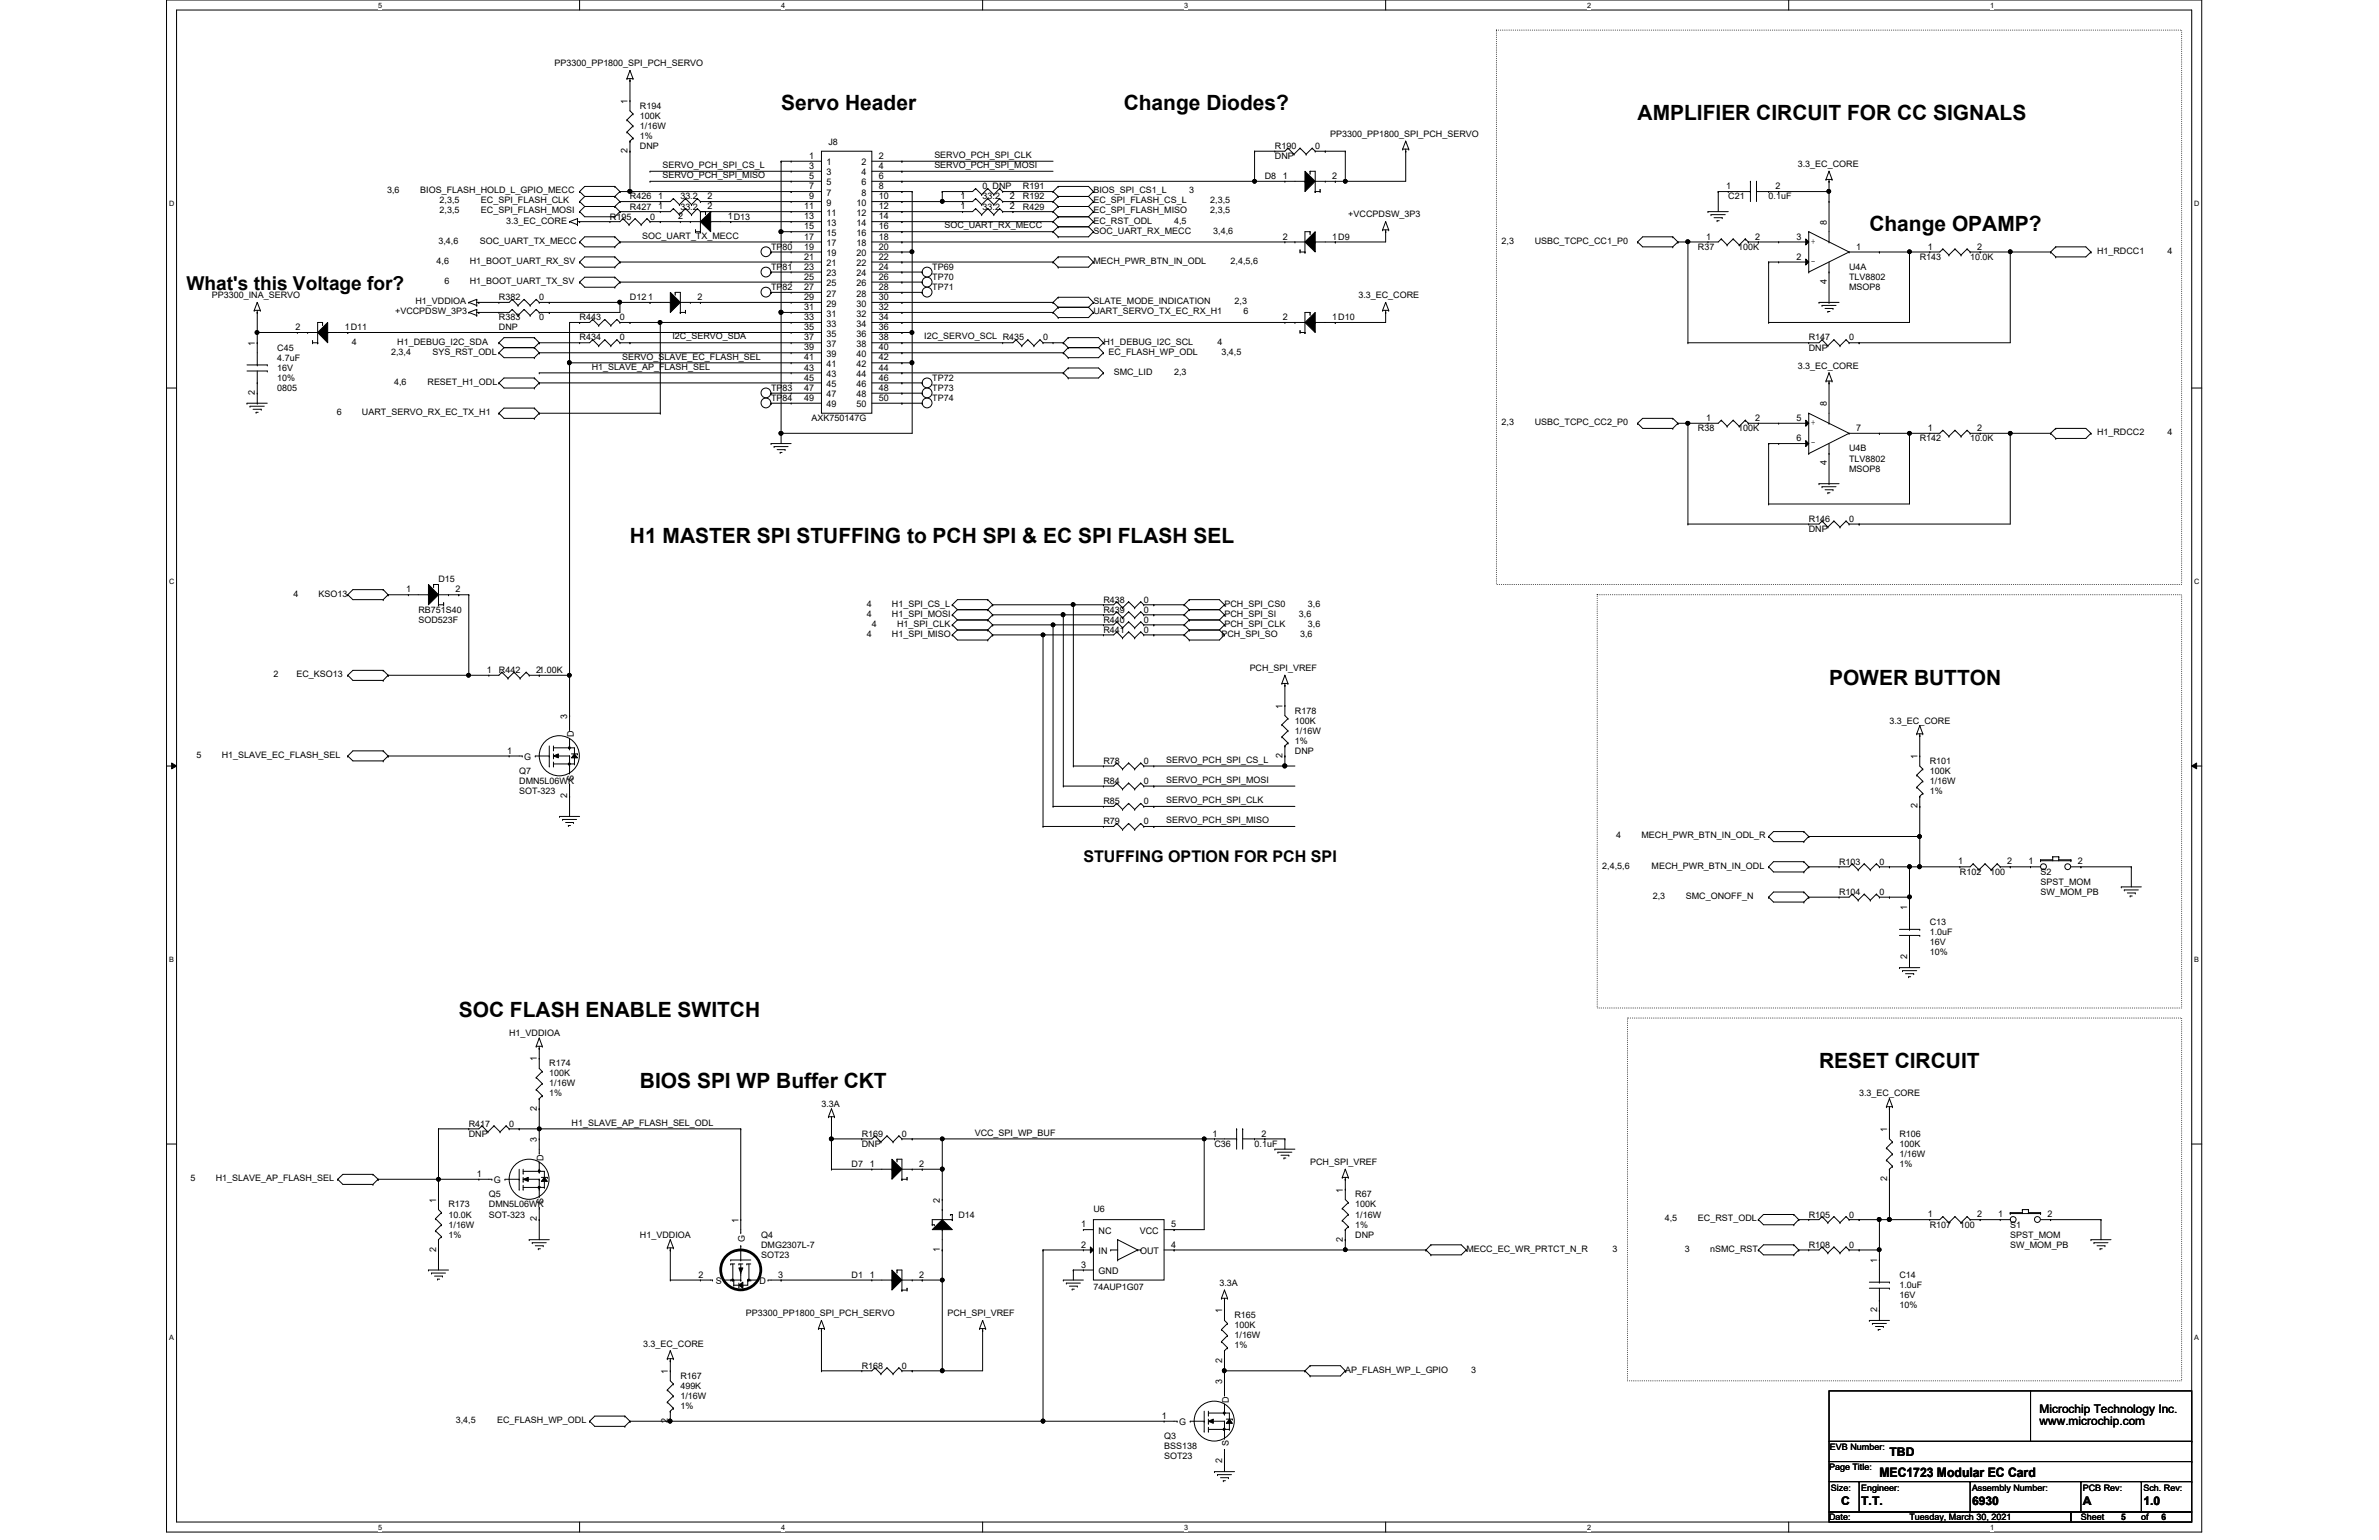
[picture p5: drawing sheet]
<svg xmlns="http://www.w3.org/2000/svg" width="432mm" height="279mm" viewBox="0 0 432 279" stroke-linecap="round" stroke-linejoin="round" font-family="sans-serif">
<defs><g id="words">
<g font-size="3.8">
<text x="141.8" y="20">Servo Header</text>
<text x="204" y="20">Change Diodes?</text>
<text x="297.2" y="21.8">AMPLIFIER CIRCUIT FOR CC SIGNALS</text>
<text x="339.3" y="41.9">Change OPAMP?</text>
<text x="114.3" y="98.6">H1 MASTER SPI STUFFING to PCH SPI &amp; EC SPI FLASH SEL</text>
<text x="332" y="124.2">POWER BUTTON</text>
<text x="83.3" y="184.6">SOC FLASH ENABLE SWITCH</text>
<text x="116.2" y="197.4">BIOS SPI WP Buffer CKT</text>
<text x="330.2" y="193.7">RESET CIRCUIT</text>
</g>
<text font-size="3.5" x="33.9" y="52.6">What's this Voltage for?</text>
<text font-size="2.9" x="196.6" y="156.3">STUFFING OPTION FOR PCH SPI</text>
<text font-size="2.4" x="341.1" y="267.9">MEC1723 Modular EC Card</text>
<g font-size="2.2">
<text x="370.2" y="256.4">Microchip Technology Inc.</text>
<text x="370.2" y="258.6">www.microchip.com</text>
<text x="342.9" y="264.1">TBD</text>
<text x="334.2" y="273">C</text>
<text x="337.8" y="273">T.T.</text>
<text x="357.9" y="273">6930</text>
<text x="378" y="273">A</text>
<text x="389" y="273">1.0</text>
</g>
<g font-size="1.7">
<text x="113.9" y="18.8" transform="rotate(-90 113.9 18.8)">1</text>
<text x="113.9" y="27.8" transform="rotate(-90 113.9 27.8)">2</text>
<text x="146.9" y="28.8">1</text>
<text x="159.5" y="28.8">2</text>
<text x="146.9" y="30.6">3</text>
<text x="146.9" y="32.5">5</text>
<text x="146.9" y="34.3">7</text>
<text x="150" y="30">1</text>
<text x="150" y="31.8">3</text>
<text x="150" y="33.7">5</text>
<text x="150" y="35.5">7</text>
<text x="156.4" y="30">2</text>
<text x="156.4" y="31.8">4</text>
<text x="156.4" y="33.7">6</text>
<text x="156.4" y="35.5">8</text>
<text x="159.5" y="30.6">4</text>
<text x="159.5" y="32.5">6</text>
<text x="159.5" y="34.3">8</text>
<text x="232.8" y="32.5">1</text>
<text x="241.8" y="32.5">2</text>
<text x="313.3" y="34.3">1</text>
<text x="322.3" y="34.3">2</text>
<text x="119.5" y="36.2">1</text>
<text x="119.5" y="38">1</text>
<text x="123.1" y="39.8">2</text>
<text x="128.4" y="36.2">2</text>
<text x="128.4" y="38">2</text>
<text x="132.1" y="39.8">1D13</text>
<text x="146" y="38">11</text>
<text x="146" y="39.8">13</text>
<text x="146" y="41.6">15</text>
<text x="146.9" y="36.2">9</text>
<text x="150" y="37.3">9</text>
<text x="150" y="39.2">11</text>
<text x="150" y="41">13</text>
<text x="155.4" y="37.3">10</text>
<text x="155.4" y="39.2">12</text>
<text x="155.4" y="41">14</text>
<text x="159.5" y="36.2">10</text>
<text x="159.5" y="38">12</text>
<text x="159.5" y="39.8">14</text>
<text x="159.5" y="41.6">16</text>
<text x="174.3" y="38">1</text>
<text x="174.3" y="36.2">1</text>
<text x="183.3" y="38">2</text>
<text x="183.3" y="36.2">2</text>
<text x="331.6" y="40.8" transform="rotate(-90 331.6 40.8)">8</text>
<text x="146" y="43.5">17</text>
<text x="146" y="45.3">19</text>
<text x="146" y="47.1">21</text>
<text x="150" y="42.8">15</text>
<text x="150" y="44.7">17</text>
<text x="150" y="46.5">19</text>
<text x="155.4" y="42.8">16</text>
<text x="155.4" y="44.7">18</text>
<text x="155.4" y="46.5">20</text>
<text x="159.5" y="43.5">18</text>
<text x="159.5" y="45.3">20</text>
<text x="159.5" y="47.1">22</text>
<text x="232.8" y="43.5">2</text>
<text x="241.8" y="43.5">1D9</text>
<text x="309.7" y="43.5">1</text>
<text x="318.6" y="43.5">2</text>
<text x="326.1" y="43.5">3</text>
<text x="326.1" y="47.1">2</text>
<text x="336.9" y="45.3">1</text>
<text x="349.9" y="45.3">1</text>
<text x="358.9" y="45.3">2</text>
<text x="146" y="48.9">23</text>
<text x="146" y="50.8">25</text>
<text x="146" y="52.6">27</text>
<text x="150" y="48.3">21</text>
<text x="150" y="50.1">23</text>
<text x="150" y="51.9">25</text>
<text x="150" y="53.8">27</text>
<text x="155.4" y="48.3">22</text>
<text x="155.4" y="50.1">24</text>
<text x="155.4" y="51.9">26</text>
<text x="155.4" y="53.8">28</text>
<text x="159.5" y="48.9">24</text>
<text x="159.5" y="50.8">26</text>
<text x="159.5" y="52.6">28</text>
<text x="331.6" y="51.5" transform="rotate(-90 331.6 51.5)">4</text>
<text x="53.6" y="59.9">2</text>
<text x="62.6" y="59.9">1D11</text>
<text x="117.6" y="54.4">1</text>
<text x="126.6" y="54.4">2</text>
<text x="146" y="54.4">29</text>
<text x="146" y="56.3">31</text>
<text x="146" y="58.1">33</text>
<text x="146" y="59.9">35</text>
<text x="150" y="55.6">29</text>
<text x="150" y="57.4">31</text>
<text x="150" y="59.3">33</text>
<text x="155.4" y="55.6">30</text>
<text x="155.4" y="57.4">32</text>
<text x="155.4" y="59.3">34</text>
<text x="159.5" y="54.4">30</text>
<text x="159.5" y="56.3">32</text>
<text x="159.5" y="58.1">34</text>
<text x="159.5" y="59.9">36</text>
<text x="232.8" y="58.1">2</text>
<text x="241.8" y="58.1">1D10</text>
<text x="46.3" y="62.7" transform="rotate(-90 46.3 62.7)">1</text>
<text x="146" y="61.8">37</text>
<text x="146" y="63.6">39</text>
<text x="146" y="65.4">41</text>
<text x="150" y="61.1">35</text>
<text x="150" y="62.9">37</text>
<text x="150" y="64.8">39</text>
<text x="155.4" y="61.1">36</text>
<text x="155.4" y="62.9">38</text>
<text x="155.4" y="64.8">40</text>
<text x="159.5" y="61.8">38</text>
<text x="159.5" y="63.6">40</text>
<text x="159.5" y="65.4">42</text>
<text x="46.3" y="71.6" transform="rotate(-90 46.3 71.6)">2</text>
<text x="146" y="67.2">43</text>
<text x="146" y="69">45</text>
<text x="146" y="70.9">47</text>
<text x="150" y="66.6">41</text>
<text x="150" y="68.4">43</text>
<text x="150" y="70.2">45</text>
<text x="155.4" y="66.6">42</text>
<text x="155.4" y="68.4">44</text>
<text x="155.4" y="70.2">46</text>
<text x="159.5" y="67.2">44</text>
<text x="159.5" y="69">46</text>
<text x="159.5" y="70.9">48</text>
<text x="146" y="72.7">49</text>
<text x="150" y="72.1">47</text>
<text x="150" y="73.9">49</text>
<text x="155.4" y="72.1">48</text>
<text x="155.4" y="73.9">50</text>
<text x="159.5" y="72.7">50</text>
<text x="309.7" y="76.4">1</text>
<text x="318.6" y="76.4">2</text>
<text x="326.1" y="76.4">5</text>
<text x="331.6" y="73.7" transform="rotate(-90 331.6 73.7)">8</text>
<text x="326.1" y="80.1">6</text>
<text x="336.9" y="78.2">7</text>
<text x="349.9" y="78.2">1</text>
<text x="358.9" y="78.2">2</text>
<text x="331.6" y="84.5" transform="rotate(-90 331.6 84.5)">4</text>
<text x="73.7" y="107.5">1</text>
<text x="82.7" y="107.5">2</text>
<text x="88.3" y="122.1">1</text>
<text x="97.3" y="122.1">21.00K</text>
<text x="103" y="130.4" transform="rotate(-90 103 130.4)">3</text>
<text x="232.8" y="128.6" transform="rotate(-90 232.8 128.6)">1</text>
<text x="92" y="136.7">1</text>
<text x="95.2" y="137.9">G</text>
<text x="104.1" y="133.8" transform="rotate(-90 104.1 133.8)">D</text>
<text x="232.8" y="137.5" transform="rotate(-90 232.8 137.5)">2</text>
<text x="348" y="137.7" transform="rotate(-90 348 137.7)">1</text>
<text x="104.1" y="141.7" transform="rotate(-90 104.1 141.7)">S</text>
<text x="103" y="144.8" transform="rotate(-90 103 144.8)">2</text>
<text x="348" y="146.6" transform="rotate(-90 348 146.6)">2</text>
<text x="355.4" y="156.8">1</text>
<text x="364.3" y="156.8">2</text>
<text x="368.2" y="156.8">1</text>
<text x="377.1" y="156.8">2</text>
<text x="346.2" y="165.1" transform="rotate(-90 346.2 165.1)">1</text>
<text x="346.2" y="174.1" transform="rotate(-90 346.2 174.1)">2</text>
<text x="97.5" y="192.6" transform="rotate(-90 97.5 192.6)">1</text>
<text x="97.5" y="201.5" transform="rotate(-90 97.5 201.5)">2</text>
<text x="97.5" y="207.2" transform="rotate(-90 97.5 207.2)">3</text>
<text x="220" y="206.2">1</text>
<text x="229" y="206.2">2</text>
<text x="342.5" y="205.4" transform="rotate(-90 342.5 205.4)">1</text>
<text x="86.5" y="213.5">1</text>
<text x="89.7" y="214.7">G</text>
<text x="98.6" y="210.6" transform="rotate(-90 98.6 210.6)">D</text>
<text x="157.9" y="211.7">1</text>
<text x="166.8" y="211.7">2</text>
<text x="342.5" y="214.3" transform="rotate(-90 342.5 214.3)">2</text>
<text x="79.2" y="218.2" transform="rotate(-90 79.2 218.2)">1</text>
<text x="97.5" y="221.6" transform="rotate(-90 97.5 221.6)">2</text>
<text x="98.6" y="218.5" transform="rotate(-90 98.6 218.5)">S</text>
<text x="134" y="221.8" transform="rotate(-90 134 221.8)">1</text>
<text x="170.6" y="218.2" transform="rotate(-90 170.6 218.2)">2</text>
<text x="243.8" y="216.4" transform="rotate(-90 243.8 216.4)">1</text>
<text x="349.9" y="220.9">1</text>
<text x="358.9" y="220.9">2</text>
<text x="362.7" y="220.9">1</text>
<text x="371.6" y="220.9">2</text>
<text x="79.2" y="227.1" transform="rotate(-90 79.2 227.1)">2</text>
<text x="135.2" y="225.3" transform="rotate(-90 135.2 225.3)">G</text>
<text x="170.6" y="227.1" transform="rotate(-90 170.6 227.1)">1</text>
<text x="196.3" y="226.4">2</text>
<text x="196.3" y="222.7">1</text>
<text x="199.4" y="227.5">IN</text>
<text x="199.4" y="223.9">NC</text>
<text x="206.9" y="223.9">VCC</text>
<text x="206.9" y="227.5">OUT</text>
<text x="212.6" y="226.4">4</text>
<text x="212.6" y="222.7">5</text>
<text x="243.8" y="225.3" transform="rotate(-90 243.8 225.3)">2</text>
<text x="126.8" y="231.8">2</text>
<text x="129.9" y="233">S</text>
<text x="137.8" y="233">D</text>
<text x="141.2" y="231.8">3</text>
<text x="157.9" y="231.8">1</text>
<text x="166.8" y="231.8">2</text>
<text x="196.3" y="230">3</text>
<text x="199.4" y="231.2">GND</text>
<text x="340.7" y="229.2" transform="rotate(-90 340.7 229.2)">1</text>
<text x="221.8" y="238.3" transform="rotate(-90 221.8 238.3)">1</text>
<text x="340.7" y="238.1" transform="rotate(-90 340.7 238.1)">2</text>
<text x="121.2" y="249.3" transform="rotate(-90 121.2 249.3)">1</text>
<text x="221.8" y="251.1" transform="rotate(-90 221.8 251.1)">3</text>
<text x="221.8" y="247.2" transform="rotate(-90 221.8 247.2)">2</text>
<text x="210.9" y="257.4">1</text>
<text x="223" y="254.5" transform="rotate(-90 223 254.5)">D</text>
<text x="121.2" y="258.2" transform="rotate(-90 121.2 258.2)">2</text>
<text x="214" y="258.6">G</text>
<text x="223" y="262.4" transform="rotate(-90 223 262.4)">S</text>
<text x="221.8" y="265.5" transform="rotate(-90 221.8 265.5)">2</text>
</g>
<g font-size="1.6">
<text x="100.6" y="12">PP3300_PP1800_SPI_PCH_SERVO</text>
<text x="116.2" y="19.7">R194</text>
<text x="116.2" y="21.5">100K</text>
<text x="116.2" y="23.4">1/16W</text>
<text x="116.2" y="25.2">1%</text>
<text x="116.2" y="27.1">DNP</text>
<text x="150.4" y="26.3">J8</text>
<text x="169.6" y="28.7">SERVO_PCH_SPI_CLK</text>
<text x="231.4" y="27.1">R190</text>
<text x="231.4" y="28.9">DNP</text>
<text x="238.7" y="27.1">0</text>
<text x="241.4" y="24.8">PP3300_PP1800_SPI_PCH_SERVO</text>
<text x="70.3" y="35.1">3,6</text>
<text x="76.3" y="35.1">BIOS_FLASH_HOLD_L_GPIO_MECC</text>
<text x="120.2" y="30.5">SERVO_PCH_SPI_CS_L</text>
<text x="120.2" y="32.3">SERVO_PCH_SPI_MISO</text>
<text x="169.6" y="30.5">SERVO_PCH_SPI_MOSI</text>
<text x="178.4" y="34.3">0 DNP</text>
<text x="185.7" y="34.3">R191</text>
<text x="198.5" y="35.1">BIOS_SPI_CS1_L</text>
<text x="215.9" y="35.1">3</text>
<text x="229.6" y="32.5">D8</text>
<text x="326.3" y="30.3">3.3_EC_CORE</text>
<text x="79.8" y="36.9">2,3,5</text>
<text x="79.8" y="38.7">2,3,5</text>
<text x="87.3" y="36.9">EC_SPI_FLASH_CLK</text>
<text x="87.3" y="38.7">EC_SPI_FLASH_MOSI</text>
<text x="91.9" y="40.6">3.3_EC_CORE</text>
<text x="110.7" y="39.8">R195</text>
<text x="114.3" y="36.2">R426</text>
<text x="114.3" y="38">R427</text>
<text x="118" y="39.8">0</text>
<text x="123.5" y="36.2">33.2</text>
<text x="123.5" y="38">33.2</text>
<text x="171.4" y="41.4">SOC_UART_RX_MECC</text>
<text x="178.4" y="38">33.2</text>
<text x="178.4" y="36.2">33.2</text>
<text x="185.7" y="38">R429</text>
<text x="185.7" y="36.2">R192</text>
<text x="198.5" y="40.6">EC_RST_ODL</text>
<text x="198.5" y="36.9">EC_SPI_FLASH_CS_L</text>
<text x="198.5" y="38.7">EC_SPI_FLASH_MISO</text>
<text x="213.1" y="40.6">4,5</text>
<text x="219.7" y="36.9">2,3,5</text>
<text x="219.7" y="38.7">2,3,5</text>
<text x="244.7" y="39.5">+VCCPDSW_3P3</text>
<text x="313.7" y="36.2">C21</text>
<text x="321" y="36.2">0.1uF</text>
<text x="79.2" y="47.9">4,6</text>
<text x="79.6" y="44.2">3,4,6</text>
<text x="85.3" y="47.9">H1_BOOT_UART_RX_SV</text>
<text x="87.1" y="44.2">SOC_UART_TX_MECC</text>
<text x="116.5" y="43.3">SOC_UART_TX_MECC</text>
<text x="140" y="45.3">TP80</text>
<text x="198.5" y="47.9">MECH_PWR_BTN_IN_ODL</text>
<text x="198.5" y="42.4">SOC_UART_RX_MECC</text>
<text x="220.2" y="42.4">3,4,6</text>
<text x="223.3" y="47.9">2,4,5,6</text>
<text x="272.5" y="44.2">2,3</text>
<text x="278.6" y="44.2">USBC_TCPC_CC1_P0</text>
<text x="308.2" y="45.3">R37</text>
<text x="315.5" y="45.3">100K</text>
<text x="328.7" y="47.9">-</text>
<text x="328.7" y="44.2">+</text>
<text x="348.4" y="47.2">R143</text>
<text x="357.6" y="47.2">10.0K</text>
<text x="380.6" y="46.1">H1_RDCC1</text>
<text x="393.4" y="46.1">4</text>
<text x="80.7" y="51.5">6</text>
<text x="85.3" y="51.5">H1_BOOT_UART_TX_SV</text>
<text x="140" y="52.6">TP82</text>
<text x="140" y="49">TP81</text>
<text x="169.2" y="52.6">TP71</text>
<text x="169.2" y="49">TP69</text>
<text x="169.2" y="50.8">TP70</text>
<text x="335.6" y="49">U4A</text>
<text x="335.6" y="50.8">TLV8802</text>
<text x="335.6" y="52.6">MSOP8</text>
<text x="38.4" y="54.1">PP3300_INA_SERVO</text>
<text x="71.7" y="57">+VCCPDSW_3P3</text>
<text x="75.4" y="55.2">H1_VDDIOA</text>
<text x="90.6" y="54.5">R382</text>
<text x="90.6" y="58.1">R383</text>
<text x="90.6" y="59.9">DNP</text>
<text x="97.9" y="54.5">0</text>
<text x="97.9" y="58.1">0</text>
<text x="105.2" y="58.1">R443</text>
<text x="112.5" y="58.1">0</text>
<text x="114.3" y="54.5">D12</text>
<text x="198.5" y="55.2">SLATE_MODE_INDICATION</text>
<text x="198.5" y="57">UART_SERVO_TX_EC_RX_H1</text>
<text x="224.1" y="55.2">2,3</text>
<text x="225.7" y="57">6</text>
<text x="246.5" y="54.1">3.3_EC_CORE</text>
<text x="50.3" y="63.6">C45</text>
<text x="50.3" y="65.4">4.7uF</text>
<text x="63.9" y="62.5">4</text>
<text x="71" y="64.3">2,3,4</text>
<text x="72.1" y="62.5">H1_DEBUG_I2C_SDA</text>
<text x="78.5" y="64.3">SYS_RST_ODL</text>
<text x="105.2" y="61.8">R434</text>
<text x="112.5" y="61.8">0</text>
<text x="112.9" y="65.2">SERVO_SLAVE_EC_FLASH_SEL</text>
<text x="122" y="61.6">I2C_SERVO_SDA</text>
<text x="167.8" y="61.6">I2C_SERVO_SCL R435</text>
<text x="189.3" y="61.8">0</text>
<text x="200.3" y="62.5">H1_DEBUG_I2C_SCL</text>
<text x="201.2" y="64.3">EC_FLASH_WP_ODL</text>
<text x="221" y="62.5">4</text>
<text x="221.7" y="64.3">3,4,5</text>
<text x="328.3" y="61.8">R147</text>
<text x="328.3" y="63.6">DNP</text>
<text x="335.6" y="61.8">0</text>
<text x="50.3" y="67.3">16V</text>
<text x="50.3" y="69.1">10%</text>
<text x="50.3" y="70.9">0805</text>
<text x="71.5" y="69.8">4,6</text>
<text x="77.6" y="69.8">RESET_H1_ODL</text>
<text x="107.4" y="67.1">H1_SLAVE_AP_FLASH_SEL</text>
<text x="140" y="70.9">TP83</text>
<text x="169.2" y="69.1">TP72</text>
<text x="169.2" y="70.9">TP73</text>
<text x="202.1" y="68">SMC_LID</text>
<text x="213.1" y="68">2,3</text>
<text x="326.3" y="66.9">3.3_EC_CORE</text>
<text x="61.1" y="75.3">6</text>
<text x="65.7" y="75.3">UART_SERVO_RX_EC_TX_H1</text>
<text x="140" y="72.8">TP84</text>
<text x="147.3" y="76.4">AXK750147G</text>
<text x="169.2" y="72.8">TP74</text>
<text x="272.5" y="77.1">2,3</text>
<text x="278.6" y="77.1">USBC_TCPC_CC2_P0</text>
<text x="328.7" y="77.2">+</text>
<text x="308.2" y="78.2">R38</text>
<text x="315.5" y="78.2">100K</text>
<text x="328.7" y="80.8">-</text>
<text x="335.6" y="81.9">U4B</text>
<text x="335.6" y="83.7">TLV8802</text>
<text x="348.4" y="80.1">R142</text>
<text x="357.6" y="80.1">10.0K</text>
<text x="380.6" y="79">H1_RDCC2</text>
<text x="393.4" y="79">4</text>
<text x="335.6" y="85.6">MSOP8</text>
<text x="328.3" y="94.7">R146</text>
<text x="335.6" y="94.7">0</text>
<text x="328.3" y="96.5">DNP</text>
<text x="79.6" y="105.7">D15</text>
<text x="53.3" y="108.2">4</text>
<text x="57.8" y="108.2">KSO13</text>
<text x="75.9" y="111.2">RB751S40</text>
<text x="75.9" y="113">SOD523F</text>
<text x="157.3" y="110.1">4</text>
<text x="157.3" y="111.9">4</text>
<text x="158.2" y="113.7">4</text>
<text x="161.9" y="110.1">H1_SPI_CS_L</text>
<text x="161.9" y="111.9">H1_SPI_MOSI</text>
<text x="162.8" y="113.7">H1_SPI_CLK</text>
<text x="200.3" y="113">R440</text>
<text x="200.3" y="111.2">R439</text>
<text x="200.3" y="109.3">R438</text>
<text x="207.6" y="113">0</text>
<text x="207.6" y="111.2">0</text>
<text x="207.6" y="109.3">0</text>
<text x="222.2" y="110.1">PCH_SPI_CS0</text>
<text x="222.2" y="111.9">PCH_SPI_SI</text>
<text x="222.2" y="113.7">PCH_SPI_CLK</text>
<text x="235.8" y="111.9">3,6</text>
<text x="237.4" y="110.1">3,6</text>
<text x="237.4" y="113.7">3,6</text>
<text x="157.3" y="115.5">4</text>
<text x="161.9" y="115.5">H1_SPI_MISO</text>
<text x="200.3" y="114.8">R441</text>
<text x="207.6" y="114.8">0</text>
<text x="221.7" y="115.5">PCH_SPI_SO</text>
<text x="236" y="115.5">3,6</text>
<text x="49.6" y="122.9">2</text>
<text x="53.8" y="122.9">EC_KSO13</text>
<text x="90.6" y="122.1">R442</text>
<text x="226.8" y="121.8">PCH_SPI_VREF</text>
<text x="235" y="129.5">R178</text>
<text x="235" y="131.3">100K</text>
<text x="342.9" y="131.3">3.3_EC_CORE</text>
<text x="35.7" y="137.5">5</text>
<text x="40.3" y="137.5">H1_SLAVE_EC_FLASH_SEL</text>
<text x="235" y="133.1">1/16W</text>
<text x="235" y="134.9">1%</text>
<text x="235" y="136.8">DNP</text>
<text x="94.2" y="140.4">Q7</text>
<text x="94.2" y="142.2">DMN5L06WK</text>
<text x="200.3" y="142.2">R84</text>
<text x="200.3" y="138.6">R78</text>
<text x="207.6" y="142.2">0</text>
<text x="207.6" y="138.6">0</text>
<text x="211.7" y="138.4">SERVO_PCH_SPI_CS_L</text>
<text x="211.7" y="142">SERVO_PCH_SPI_MOSI</text>
<text x="350.3" y="138.6">R101</text>
<text x="350.3" y="140.4">100K</text>
<text x="350.3" y="142.2">1/16W</text>
<text x="94.2" y="144.1">SOT-323</text>
<text x="200.3" y="149.6">R79</text>
<text x="200.3" y="145.9">R85</text>
<text x="207.6" y="149.6">0</text>
<text x="207.6" y="145.9">0</text>
<text x="211.7" y="145.7">SERVO_PCH_SPI_CLK</text>
<text x="211.7" y="149.4">SERVO_PCH_SPI_MISO</text>
<text x="350.3" y="144.1">1%</text>
<text x="293.4" y="152.1">4</text>
<text x="297.9" y="152.1">MECH_PWR_BTN_IN_ODL_R</text>
<text x="290.8" y="157.6">2,4,5,6</text>
<text x="299.8" y="157.6">MECH_PWR_BTN_IN_ODL</text>
<text x="333.8" y="156.9">R103</text>
<text x="341.1" y="156.9">0</text>
<text x="355.7" y="158.7">R102</text>
<text x="361.2" y="158.7">100</text>
<text x="370.4" y="158.7">S2</text>
<text x="370.4" y="160.5">SPST_MOM</text>
<text x="300" y="163.1">2,3</text>
<text x="306" y="163.1">SMC_ONOFF_N</text>
<text x="333.8" y="162.3">R104</text>
<text x="341.1" y="162.3">0</text>
<text x="350.3" y="167.9">C13</text>
<text x="370.4" y="162.3">SW_MOM_PB</text>
<text x="350.3" y="169.7">1.0uF</text>
<text x="350.3" y="171.5">16V</text>
<text x="350.3" y="173.4">10%</text>
<text x="92.4" y="188">H1_VDDIOA</text>
<text x="99.7" y="193.5">R174</text>
<text x="99.7" y="195.3">100K</text>
<text x="99.7" y="197.1">1/16W</text>
<text x="99.7" y="198.9">1%</text>
<text x="149.1" y="200.8">3.3A</text>
<text x="337.4" y="198.9">3.3_EC_CORE</text>
<text x="85.1" y="204.4">R417</text>
<text x="85.1" y="206.2">DNP</text>
<text x="92.4" y="204.4">0</text>
<text x="103.8" y="204.2">H1_SLAVE_AP_FLASH_SEL_ODL</text>
<text x="156.4" y="206.2">R169</text>
<text x="156.4" y="208.1">DNP</text>
<text x="163.7" y="206.2">0</text>
<text x="176.9" y="206">VCC_SPI_WP_BUF</text>
<text x="220.4" y="208.1">C36</text>
<text x="227.7" y="208.1">0.1uF</text>
<text x="344.8" y="206.2">R106</text>
<text x="344.8" y="208.1">100K</text>
<text x="344.8" y="209.9">1/16W</text>
<text x="34.6" y="214.3">5</text>
<text x="39.2" y="214.3">H1_SLAVE_AP_FLASH_SEL</text>
<text x="154.6" y="211.8">D7</text>
<text x="237.8" y="211.4">PCH_SPI_VREF</text>
<text x="344.8" y="211.8">1%</text>
<text x="81.4" y="219.1">R173</text>
<text x="81.4" y="220.9">10.0K</text>
<text x="88.7" y="217.2">Q5</text>
<text x="88.7" y="219.1">DMN5L06WK</text>
<text x="88.7" y="220.9">SOT-323</text>
<text x="173.9" y="220.9">D14</text>
<text x="198.5" y="220">U6</text>
<text x="246" y="217.2">R67</text>
<text x="246" y="219.1">100K</text>
<text x="246" y="220.9">1/16W</text>
<text x="302.2" y="221.6">4,5</text>
<text x="308.2" y="221.6">EC_RST_ODL</text>
<text x="328.3" y="220.9">R105</text>
<text x="335.6" y="220.9">0</text>
<text x="81.4" y="222.7">1/16W</text>
<text x="81.4" y="224.5">1%</text>
<text x="116.2" y="224.5">H1_VDDIOA</text>
<text x="138.1" y="224.5">Q4</text>
<text x="138.1" y="226.4">DMG2307L-7</text>
<text x="246" y="222.7">1%</text>
<text x="246" y="224.5">DNP</text>
<text x="266.1" y="227.1">MECC_EC_WR_PRTCT_N_R</text>
<text x="292.6" y="227.1">3</text>
<text x="305.8" y="227.1">3</text>
<text x="310.4" y="227.1">nSMC_RST</text>
<text x="328.3" y="226.4">R108</text>
<text x="335.6" y="226.4">0</text>
<text x="350.3" y="222.7">R107</text>
<text x="355.7" y="222.7">100</text>
<text x="364.9" y="222.7">S1</text>
<text x="364.9" y="224.5">SPST_MOM</text>
<text x="364.9" y="226.4">SW_MOM_PB</text>
<text x="138.1" y="228.2">SOT23</text>
<text x="154.6" y="231.9">D1</text>
<text x="221.3" y="233.3">3.3A</text>
<text x="344.8" y="231.9">C14</text>
<text x="344.8" y="233.7">1.0uF</text>
<text x="135.4" y="238.8">PP3300_PP1800_SPI_PCH_SERVO</text>
<text x="172" y="238.8">PCH_SPI_VREF</text>
<text x="198.5" y="234.1">74AUP1G07</text>
<text x="224.1" y="239.2">R165</text>
<text x="344.8" y="235.5">16V</text>
<text x="344.8" y="237.4">10%</text>
<text x="116.7" y="244.3">3.3_EC_CORE</text>
<text x="224.1" y="241">100K</text>
<text x="224.1" y="242.8">1/16W</text>
<text x="224.1" y="244.6">1%</text>
<text x="123.5" y="250.1">R167</text>
<text x="123.5" y="252">499K</text>
<text x="156.4" y="248.3">R168</text>
<text x="163.7" y="248.3">0</text>
<text x="244.2" y="249">AP_FLASH_WP_L_GPIO</text>
<text x="267" y="249">3</text>
<text x="123.5" y="253.8">1/16W</text>
<text x="123.5" y="255.7">1%</text>
<text x="82.7" y="258.2">3,4,5</text>
<text x="90.2" y="258.2">EC_FLASH_WP_ODL</text>
<text x="211.3" y="261.1">Q3</text>
<text x="211.3" y="262.9">BSS138</text>
<text x="332.1" y="263.1">EVB Number:</text>
<text x="211.3" y="264.8">SOT23</text>
<text x="332" y="266.6">Page Title:</text>
<text x="332" y="275.8">Date:</text>
<text x="332.3" y="270.5">Size:</text>
<text x="337.8" y="270.5">Engineer:</text>
<text x="346.6" y="275.8">Tuesday, March 30, 2021</text>
<text x="357.9" y="270.5">Assembly Number:</text>
<text x="377.7" y="275.8">Sheet</text>
<text x="378" y="270.5">PCB Rev:</text>
<text x="385" y="275.8">5</text>
<text x="388.7" y="275.8">of</text>
<text x="389" y="270.5">Sch. Rev:</text>
<text x="392.3" y="275.8">6</text>
</g>
<g font-size="1.3">
<text x="68.6" y="1.4">5</text>
<text x="141.8" y="1.4">4</text>
<text x="214.9" y="1.4">3</text>
<text x="288.1" y="1.4">2</text>
<text x="361.2" y="1.4">1</text>
<text x="30.7" y="37.3">D</text>
<text x="398.3" y="37.3">D</text>
<text x="30.7" y="105.9">C</text>
<text x="398.3" y="105.9">C</text>
<text x="30.7" y="174.5">B</text>
<text x="398.3" y="174.5">B</text>
<text x="30.7" y="243">A</text>
<text x="398.3" y="243">A</text>
<text x="68.6" y="277.5">5</text>
<text x="141.8" y="277.5">4</text>
<text x="214.9" y="277.5">3</text>
<text x="288.1" y="277.5">2</text>
<text x="361.2" y="277.5">1</text>
</g>
</g></defs>
<path d="M30.2 0h369.4v278h-369.4zM32 1.8h365.8v274.3h-365.8z" fill="none" stroke="#000" stroke-width=".18"/>
<g fill="#fff">
<path d="M68.6 .2h.7v1.5h-.7z"/>
<path d="M68.6 276.4h.7v1.4h-.7z"/>
</g>
<path d="M105.2 0v1.8M105.2 276.1v1.9" fill="none" stroke="#000" stroke-width=".18"/>
<g fill="#fff">
<path d="M141.8 .2h.7v1.5h-.7z"/>
<path d="M141.8 276.4h.7v1.4h-.7z"/>
</g>
<path d="M178.4 0v1.8M178.4 276.1v1.9" fill="none" stroke="#000" stroke-width=".18"/>
<g fill="#fff">
<path d="M214.9 .2h.7v1.5h-.7z"/>
<path d="M214.9 276.4h.7v1.4h-.7z"/>
</g>
<path d="M251.5 0v1.8M251.5 276.1v1.9" fill="none" stroke="#000" stroke-width=".18"/>
<g fill="#fff">
<path d="M288.1 .2h.7v1.5h-.7z"/>
<path d="M288.1 276.4h.7v1.4h-.7z"/>
</g>
<path d="M324.7 0v1.8M324.7 276.1v1.9" fill="none" stroke="#000" stroke-width=".18"/>
<g fill="#fff">
<path d="M361.2 .2h.7v1.5h-.7z"/>
<path d="M361.2 276.4h.7v1.4h-.7z"/>
<path d="M30.7 36.1h.9v1.5h-.9z"/>
<path d="M398.3 36.1h.9v1.5h-.9z"/>
<path d="M30.7 104.7h.9v1.5h-.9z"/>
<path d="M398.3 104.7h.9v1.5h-.9z"/>
</g>
<path d="M30.2 70.4h1.8M397.8 70.4h1.8" fill="none" stroke="#000" stroke-width=".18"/>
<g fill="#fff">
<path d="M30.7 173.3h.8v1.5h-.8z"/>
<path d="M398.3 173.3h.8v1.5h-.8z"/>
</g>
<path d="M30.2 139h1.8M31.2 138.4l.8 .6-.8 .5zM397.8 139l.9-.6v1.1zM397.8 139h1.8" fill="none" stroke="#000" stroke-width=".18"/>
<path d="M31.2 138.4l.8 .6-.8 .5zM397.8 139l.9-.6v1.1z" fill="#000"/>
<g fill="#fff">
<path d="M30.7 241.9h.8v1.4h-.8z"/>
<path d="M398.3 241.9h.8v1.4h-.8z"/>
</g>
<g fill="none" stroke="#000" stroke-width=".18">
<path d="M113.8 14.3h.1M113.8 14.3h1.1M114.3 14.6h.1M114.3 12.8h.1M114.3 18.3h.1M114.3 14.3v5.8l.6 .6M114.3 12.8l-.5 1.5M114.3 12.8l.6 1.5M114.9 14.3h.1M104.8 39.7h.1M104.8 39.7v1.1M104.8 39.7l-1.4 .5"/>
<path d="M105.2 34.8h.1M105.2 36.6h.1M105.2 38.4h.1M105.2 34.8l.9 .8M105.2 36.6l.9 .9M105.2 38.4l.9 .9h5.5M106.1 35.6h5.5M106.1 35.6l-.9 1M106.1 37.5h5.5M106.1 37.5l-.9 .9M111.6 33.8h.1M111.6 35.6h.1"/>
<path d="M111.6 37.5h.1M111.6 39.3h.1M111.6 33.8l.9 1M111.6 33.8h-5.5l-.9 1M111.6 35.6l.9 1M111.6 37.5l.9 .9M112.5 34.8h.1M112.5 36.6h.1M112.5 38.4h.1M112.5 34.8l-.9 .8M112.5 36.6l-.9 .9M112.5 38.4l-.9 .9"/>
<path d="M112.5 34.8h36.6M113.1 39.7h.1M113.1 39.7l-.6 .5h-7.7M113.1 39.7l1.1 1.1M113.8 21.8h.1M113.8 24h.1M113.8 21.8l1.1 1.1M113.8 24l1.1 1.1M114.3 25.6h.1M114.3 27.4h.1M114.3 25.6v9.2M114.9 20.7h.1"/>
<path d="M114.9 22.9h.1M114.9 25.1h.1M114.9 25.1l-.6 .5M114.9 20.7l-1.1 1.1M114.9 22.9l-1.1 1.1M115.3 39.7h.1M115.3 39.7l-1.1 1.1M115.3 39.7l1.1 1.1M117.4 39.7h.1M117.4 39.7l-1 1.1M117.4 39.7l.6 .5M118 31.1h.1"/>
<path d="M118 32.9h.1M118 31.1h31.1M118 32.9h31.1M119.8 36.6h.1M119.8 38.4h.1M122.2 36h.1M122.2 37.8h.1M122.2 37.8l-.5 .6h-9.2M122.2 36l-.5 .6h-9.2M122.2 36l1.1 1.1M122.2 37.8l1.1 1.1M123.3 37.1h.1"/>
<path d="M123.3 38.9h.1M124.4 36h.1M124.4 37.8h.1M124.4 36l-1.1 1.1M124.4 36l1.1 1.1M124.4 37.8l-1.1 1.1M124.4 37.8l1.1 1.1M125.5 37.1h.1M125.5 38.9h.1M126.6 36h.1M126.6 37.8h.1M126.6 36l-1.1 1.1"/>
<path d="M126.6 36l.5 .6M126.6 37.8l-1.1 1.1M126.6 37.8l.5 .6M127.1 36.6h.1M127.1 38.4h.1M127.1 38.4h22M127.1 36.6h22M127.1 38.4v3.6M128.1 38.4h.1M128.1 38.8h.1M128.1 38.4v.4M129 36.6h.1"/>
<path d="M129 38.4h.1M141.8 29.3h.1M141.8 29.3h7.3M141.8 29.3v51.2M143.6 29.3h.1M143.6 31.1h.1M143.6 32.9h.1M143.6 34.8h.1M143.6 36.6h.1M143.6 38.4h.1M149.1 27.4h9.1v47.6h-9.1zM158.2 34.8h7.4"/>
<path d="M158.2 29.3h32.9M158.2 31.1h32.9M158.2 32.9h78.7M163.7 29.3h.1M163.7 31.1h.1M163.7 32.9h.1M163.7 34.8h.1M163.7 36.6h.1M163.7 38.4h.1M165.6 34.8h.1M165.6 34.8v43.8h-23.8M171 34.8h.1"/>
<path d="M171 36.6h.1M171 34.8v1.8M174.7 34.8h.1M174.7 38.4h.1M174.7 36.6h.1M177.1 34.2h.1M177.1 37.8h.1M177.1 36h.1M177.1 37.8l-.6 .6h-18.3M177.1 34.2l-.6 .6h-5.5M177.1 34.2l1.1 1.1M177.1 37.8l1.1 1.1"/>
<path d="M177.1 36l-.6 .6h-18.3M177.1 36l1.1 1.1M178.2 35.3h.1M178.2 38.9h.1M178.2 37.1h.1M179.3 34.2h.1M179.3 37.8h.1M179.3 36h.1M179.3 34.2l-1.1 1.1M179.3 34.2l1.1 1.1M179.3 37.8l-1.1 1.1M179.3 37.8l1.1 1.1"/>
<path d="M179.3 36l-1.1 1.1M179.3 36l1.1 1.1M180.4 35.3h.1M180.4 38.9h.1M180.4 37.1h.1M181.4 34.2h.1M181.4 37.8h.1M181.4 36h.1M181.4 34.2l-1 1.1M181.4 34.2l.6 .6M181.4 37.8l-1 1.1M181.4 37.8l.6 .6"/>
<path d="M181.4 36l-1 1.1M181.4 36l.6 .6M182 34.8h.1M182 38.4h.1M182 36.6h.1M182 38.4h9.1M182 34.8h9.1M182 36.6h9.1M183.9 34.8h.1M183.9 38.4h.1M183.9 36.6h.1M191.1 36.6h.1"/>
<path d="M191.1 38.4h.1M191.1 34.8h.1M191.1 36.6l1 .9M191.1 38.4l1 .9M191.1 34.8l1 .8M192.1 39.3h.1M192.1 35.6h.1M192.1 37.5h.1M192.1 33.8h.1M192.1 33.8h5.5l.9 1M192.1 35.6h5.5M192.1 37.5h5.5"/>
<path d="M192.1 39.3h5.5M192.1 39.3l-1 .9M192.1 35.6l-1 1M192.1 37.5l-1 .9M192.1 33.8l-1 1M197.6 39.3l.9 .9M197.6 35.6l.9 1M197.6 37.5l.9 .9M198.5 36.6h.1M198.5 38.4h.1M198.5 34.8h.1M198.5 36.6l-.9 .9"/>
<path d="M198.5 38.4l-.9 .9M198.5 34.8l-.9 .8M227.7 27.4h.1M227.7 32.9h.1M227.7 27.4v5.5M231.4 27.4h.1M233.2 32.9h.1M233.8 26.9h.1M233.8 26.9l-.6 .5h-5.5M233.8 26.9l1.1 1.1M234.9 28h.1M236 26.9h.1"/>
<path d="M236 26.9l-1.1 1.1M236 26.9l1.1 1.1M236.9 31.1l1.8 1.8-1.8 1.9zM236.9 32.9h.1M237.1 28h.1M237.8 31.1h.1M237.8 31.5h.1M237.8 31.1v.4M237.8 31.1h.9v3.7M238.2 26.9h.1M238.2 26.9l-1.1 1.1M238.2 26.9l.5 .5"/>
<path d="M238.7 34.8h.1M238.7 27.4h.1M238.7 34.8h.9M238.7 27.4h5.5M239.6 34.8h.1M239.6 34.4h.1M239.6 34.4v.4M240.5 32.9h.1M240.5 27.4h.1M242.4 32.9h.1M244.2 27.4h.1M244.2 32.9h.1"/>
<path d="M244.2 27.4v5.5M254.6 27.1h.1M254.6 27.1h1.1M255.1 27.4h.1M255.1 25.6h.1M255.1 27.1v5.8h-16.4M255.1 25.6l-.5 1.5M255.1 25.6l.6 1.5M255.7 27.1h.1M310 38.4h.1M310 38.4h3.7M310.6 38.9h.1"/>
<path d="M310.6 38.9h2.5M311.1 39.5h1.5M311.9 34.8h.1M311.9 34.8h5.8M311.9 34.8v3.6M312.6 39.5h.1M313.7 34.8h.1M317.7 32.9h.1M317.7 34.8h.1M317.7 32.9v3.7M318.8 32.9h.1M318.8 34.8h13.2"/>
<path d="M318.8 32.9v3.7M321 34.8h.1M322.8 34.8h.1M331.4 32.6h.1M331.4 32.6h1.1M332 32.9h.1M332 31.1h.1M332 36.6h.1M332 34.8h.1M332 32.6v11.3M332 31.1l-.6 1.5M332 31.1l.5 1.5"/>
<path d="M332.5 32.6h.1M46.1 56.3h.1M46.1 56.3h1.1M46.7 56.7h.1M46.7 54.9h.1M46.7 56.3v9.9M46.7 54.9l-.6 1.4M46.7 54.9l.5 1.4M47.2 56.3h.1M58.5 58.5h.1M58.5 58.9h.1M58.5 58.5h-.8v3.7"/>
<path d="M58.5 58.5v.4M59.5 58.5v3.7l-1.8-1.9zM85.1 54.9h.1M85.1 56.7h.1M85.1 54.9l1.4 .5M85.1 56.7l1.4 .5M86.5 55.4h.1M86.5 54.3h.1M86.5 57.2h.1M86.5 56.1h.1M86.5 54.3v1.1M86.5 56.1v1.1"/>
<path d="M86.5 54.3l-1.4 .6M86.5 56.1l-1.4 .6M86.9 54.9h.1M86.9 56.7h.1M90.6 54.9h.1M90.6 56.7h.1M93 54.3h.1M93 56.1h.1M93 54.3l-.6 .6h-5.9M93 56.1l-.6 .6h-5.9M93 54.3l1 1.1M93 56.1l1 1.1"/>
<path d="M94 55.4h.1M94 57.2h.1M95.1 54.3h.1M95.1 56.1h.1M95.1 54.3l-1.1 1.1M95.1 54.3l1.1 1.1M95.1 56.1l-1.1 1.1M95.1 56.1l1.1 1.1M96.2 55.4h.1M96.2 57.2h.1M97.3 54.3h.1M97.3 56.1h.1"/>
<path d="M97.3 54.3l-1.1 1.1M97.3 54.3l.6 .6M97.3 56.1l-1.1 1.1M97.3 56.1l.6 .6M97.9 54.9h.1M97.9 56.7h.1M97.9 54.9h23.8M99.7 54.9h.1M99.7 56.7h.1M103.4 40.2h.1M103.4 40.2l1.4 .6M104.8 40.8h.1"/>
<path d="M105.2 40.2h.1M105.2 51.2h.1M105.2 47.5h.1M105.2 43.9h.1M105.2 58.5h.1M105.2 51.2l.9 .9h5.5M105.2 47.5l.9 1h5.5M105.2 43.9l.9 .9h5.5M107.6 58h.1M107.6 58l-.6 .5h-3.6v73.9M107.6 58l1.1 1.1M108.7 59.1h.1"/>
<path d="M109.8 58h.1M109.8 58l-1.1 1.1M109.8 58l1.1 1.1M110.7 40.2h.1M110.9 59.1h.1M111.6 50.3h.1M111.6 52.1h.1M111.6 46.6h.1M111.6 48.5h.1M111.6 43h.1M111.6 44.8h.1M111.6 50.3l.9 .9"/>
<path d="M111.6 50.3h-5.5l-.9 .9M111.6 46.6l.9 .9M111.6 46.6h-5.5l-.9 .9M111.6 43l.9 .9M111.6 43h-5.5l-.9 .9M112 58h.1M112 58l.5 .5M112 58l-1.1 1.1M112.5 51.2h.1M112.5 47.5h.1M112.5 43.9h.1M112.5 58.5h.1"/>
<path d="M112.5 54.9h.1M112.5 54.9v1.8h-14.6M112.5 51.2l-.9 .9M112.5 47.5l-.9 1M112.5 43.9l-.9 .9M112.5 58.5h36.6M112.5 43.9h36.6M112.5 47.5h36.6M112.5 51.2h36.6M114.2 40.8h.1M114.3 58.5h.1M116.4 40.8h.1"/>
<path d="M118 54.9h.1M118 40.2h.1M118 40.2h9.1M119.8 40.2h.1M119.8 58.5h.1M119.8 58.5v16.5M121.7 53l1.8 1.9-1.8 1.8zM121.7 54.9h.1M122.6 53h.1M122.6 53.4h.1M122.6 53h.9v3.7M122.6 53v.4"/>
<path d="M123.5 56.7h.1M123.5 40.2h.1M123.5 54.9h25.6M123.5 56.7h.9M124.4 56.7h.1M124.4 56.3h.1M124.4 56.3v.4M125.3 54.9h.1M125.3 40.2h.1M126.2 42h.1M126.2 41.7h.1M126.2 42h.9"/>
<path d="M126.2 41.7v.3M127.1 40.2l1.9-1.8v3.6zM127.1 54.9h.1M127.1 42h.1M129 40.2h.1M129 40.2h20.1M132.6 40.2h.1M140 45.7h.1M140 53h.1M140 49.4h.1M140 53h9.1M140 45.7h9.1"/>
<path d="M140 49.4h9.1M141.8 56.7h.1M141.8 42h.1M141.8 56.7h7.3M141.8 42h7.3M143.6 40.2h.1M143.6 42h.1M143.6 43.9h.1M143.6 45.7h.1M143.6 47.5h.1M143.6 49.4h.1M143.6 51.2h.1"/>
<path d="M143.6 53h.1M143.6 54.9h.1M143.6 56.7h.1M143.6 58.5h.1M158.2 54.9h32.9M158.2 40.2h32.9M158.2 56.7h32.9M158.2 58.5h78.7M158.2 53h9.2M158.2 43.9h78.7M158.2 47.5h32.9M158.2 45.7h7.4"/>
<path d="M158.2 42h32.9M158.2 49.4h9.2M158.2 51.2h9.2M163.7 40.2h.1M163.7 42h.1M163.7 43.9h.1M163.7 45.7h.1M163.7 47.5h.1M163.7 49.4h.1M163.7 51.2h.1M163.7 53h.1M163.7 54.9h.1"/>
<path d="M163.7 56.7h.1M163.7 58.5h.1M165.6 45.7h.1M167.4 53h.1M167.4 49.4h.1M167.4 51.2h.1M191.1 40.2h.1M191.1 54.9h.1M191.1 47.5h.1M191.1 42h.1M191.1 56.7h.1M191.1 40.2l1 .9"/>
<path d="M191.1 54.9l1 .9M191.1 47.5l1 1M191.1 42l1 1M191.1 56.7l1 .9M192.1 41.1h.1M192.1 55.8h.1M192.1 53.9h.1M192.1 48.5h.1M192.1 46.6h.1M192.1 43h.1M192.1 57.6h.1M192.1 46.6h5.5l.9 .9"/>
<path d="M192.1 41.1h5.5M192.1 53.9l-1 1M192.1 53.9h5.5l.9 1M192.1 55.8h5.5M192.1 46.6l-1 .9M192.1 41.1l-1 .9M192.1 55.8l-1 .9M197.6 41.1l.9 .9M197.6 55.8l.9 .9M198.5 40.2h.1M198.5 54.9h.1M198.5 47.5h.1"/>
<path d="M198.5 42h.1M198.5 56.7h.1M198.5 47.5l-.9 1h-5.5M198.5 42l-.9 1h-5.5M198.5 40.2l-.9 .9M198.5 54.9l-.9 .9M198.5 56.7l-.9 .9h-5.5M233.2 58.5h.1M233.2 43.9h.1M235 58.5h.1M235 43.9h.1M236 60h.1"/>
<path d="M236 45.7h.1M236 45.3h.1M236 45.3v.4M236 60v.3M236 45.7h.9M236.9 58.5l1.8-1.8v3.6zM236.9 45.7h.1M237.8 56.7h.1M237.8 57.1h.1M237.8 42h.1M237.8 42.4h.1M237.8 56.7h-.9v3.6"/>
<path d="M237.8 42h-.9v3.7M237.8 42v.4M237.8 56.7v.4M238.7 42v3.7l-1.8-1.8zM238.7 58.5h.1M238.7 43.9h.1M242.4 58.5h.1M242.4 43.9h.1M251 41.7h.1M251 56.3h.1M251 41.7h1.1M251 56.3h1.1"/>
<path d="M251.5 40.2h.1M251.5 42h.1M251.5 54.9h.1M251.5 56.7h.1M251.5 40.2l-.5 1.5M251.5 40.2l.6 1.5M251.5 41.7v2.2h-12.8M251.5 56.3v2.2h-12.8M251.5 54.9l-.5 1.4M251.5 54.9l.6 1.4M252.1 41.7h.1M252.1 56.3h.1"/>
<path d="M297.2 43.9h.1M297.2 43.9l1 .9h5.4M303.6 43h.1M303.6 44.8h.1M303.6 43h-5.4l-1 .9M303.6 43l.9 .9M304.5 43.9h.1M304.5 43.9l-.9 .9M306.4 43.9h.1M306.4 43.9v18.3M310 43.9h.1M311.7 40h.1"/>
<path d="M311.7 40h.3M312.4 43.3h.1M312.4 43.3l-.5 .6h-7.4M312.4 43.3l1.1 1.1M313.5 44.4h.1M314.6 43.3h.1M314.6 43.3l-1.1 1.1M314.6 43.3l1.1 1.1M315.7 44.4h.1M316.8 43.3h.1M316.8 43.3l-1.1 1.1M316.8 43.3l.5 .6"/>
<path d="M317.3 43.9h.1M317.3 43.9h11M319.2 43.9h.1M321 58.5h.1M321 47.5h.1M321 47.5h7.3M321 47.5v11M322.8 43.9h.1M322.8 47.5h.1M327.7 43.3l.6 .6-.6 .5zM327.7 47l.6 .5-.6 .6zM328.3 49.4h.1"/>
<path d="M328.3 42h.1M328.3 42l7.3 3.7M328.3 42v7.4M330.2 54.9h.1M330.2 54.9h3.6M330.7 55.4h.1M330.7 55.4h2.5M331.3 56h1.4M331.8 56.5h.1M331.8 56.5h.3M332 43.9h.1M332 49.4h.1"/>
<path d="M332 54.9h.1M332 47.5v7.4M332.7 56h.1M335.6 45.7h.1M335.6 45.7l-7.3 3.7M341.1 45.7h.1M346.6 45.7h.1M346.6 45.7v12.8h-25.6M350.3 45.7h.1M352.6 45.2h.1M352.6 45.2l-.5 .5h-16.5M352.6 45.2l1.1 1.1"/>
<path d="M353.7 46.3h.1M354.8 45.2h.1M354.8 45.2l-1.1 1.1M354.8 45.2l1.1 1.1M355.9 46.3h.1M357 45.2h.1M357 45.2l-1.1 1.1M357 45.2l.6 .5M357.6 45.7h.1M357.6 45.7h14.6M359.4 45.7h.1M364.9 45.7h.1"/>
<path d="M364.9 45.7v16.5h-29.3M372.2 45.7h.1M372.2 45.7l.9 .9M373.1 44.8h.1M373.1 46.6h.1M373.1 44.8h5.5l.9 .9M373.1 44.8l-.9 .9M379.5 45.7h.1M379.5 45.7l-.9 .9h-5.5M44.8 73.2h.1M44.8 73.2h3.7M44.8 66.2h3.7"/>
<path d="M44.8 67.3h3.7M45.4 73.7h.1M45.4 73.7h2.6M45.9 74.3h1.5M46.5 74.8h.1M46.5 74.8h.4M46.7 69.5h.1M46.7 66.2h.1M46.7 62.2h.1M46.7 71.3h.1M46.7 60.3h.1M46.7 73.2h.1"/>
<path d="M46.7 67.3v5.9M46.7 60.3h11M47.4 74.3h.1M48.5 66.2h.1M48.5 67.3h.1M54 60.3h.1M55.8 60.3h.1M56.7 62.2h.1M56.7 61.8h.1M56.7 62.2h1M56.7 61.8v.4M57.7 62.2h.1"/>
<path d="M59.5 60.3h.1M59.5 60.3h89.6M63.1 60.3h.1M90.6 69.5h.1M90.6 64h.1M90.6 75h.1M90.6 62.2h.1M90.6 69.5l.9 .9h5.5M90.6 64l.9 .9h5.5M90.6 75l.9 .9h5.5M90.6 62.2l.9 .9M91.5 63.1l-.9 .9"/>
<path d="M91.5 63.1h5.5M97 68.6h.1M97 70.4h.1M97 63.1h.1M97 64.9h.1M97 74h.1M97 75.9h.1M97 61.3h.1M97 61.3h-5.5l-.9 .9M97 68.6l.9 .9M97 68.6h-5.5l-.9 .9M97 63.1l.9 .9"/>
<path d="M97 74l.9 1M97 74h-5.5l-.9 1M97 61.3l.9 .9M97.9 69.5h.1M97.9 64h.1M97.9 75h.1M97.9 62.2h.1M97.9 67.6h.1M97.9 62.2l-.9 .9M97.9 69.5l-.9 .9M97.9 64l-.9 .9M97.9 75l-.9 .9"/>
<path d="M97.9 64h51.2M97.9 67.6h51.2M97.9 69.5h51.2M97.9 75h21.9M103.4 65.8h.1M103.4 65.8h45.7M105.2 62.2h.1M107.6 61.6h.1M107.6 61.6l-.6 .6h-9.1M107.6 61.6l1.1 1.1M108.7 62.7h.1M109.8 61.6h.1"/>
<path d="M109.8 61.6l-1.1 1.1M109.8 61.6l1.1 1.1M110.9 62.7h.1M112 61.6h.1M112 61.6l-1.1 1.1M112 61.6l.5 .6M112.5 62.2h.1M112.5 62.2h36.6M114.3 62.2h.1M119.8 75h.1M140 71.3h.1M140 73.2h.1"/>
<path d="M140 73.2h9.1M140 71.3h9.1M141.8 78.6h.1M143.6 60.3h.1M143.6 62.2h.1M143.6 64h.1M143.6 65.8h.1M143.6 67.6h.1M143.6 69.5h.1M143.6 71.3h.1M143.6 73.2h.1M158.2 73.2h9.2"/>
<path d="M158.2 60.3h7.4M158.2 64h34.8M158.2 65.8h7.4M158.2 67.6h34.8M158.2 69.5h9.2M158.2 71.3h9.2M163.7 60.3h.1M163.7 62.2h.1M163.7 64h.1M163.7 65.8h.1M163.7 67.6h.1M163.7 69.5h.1"/>
<path d="M163.7 71.3h.1M163.7 73.2h.1M165.6 65.8h.1M165.6 60.3h.1M167.4 73.2h.1M167.4 69.5h.1M167.4 71.3h.1M182 62.2h.1M184.4 61.6h.1M184.4 61.6l-.5 .6h-25.7M184.4 61.6l1.1 1.1M185.5 62.7h.1"/>
<path d="M186.6 61.6h.1M186.6 61.6l-1.1 1.1M186.6 61.6l1.1 1.1M187.7 62.7h.1M188.8 61.6h.1M188.8 61.6l-1.1 1.1M188.8 61.6l.5 .6M189.3 62.2h.1M189.3 62.2h3.7M191.1 62.2h.1M193 64h.1M193 67.6h.1"/>
<path d="M193 62.2h.1M193 64l.9 .9M193 67.6l.9 1M193 62.2l.9 .9M193.9 63.1h.1M193.9 64.9h.1M193.9 66.8h.1M193.9 68.6h.1M193.9 61.3h.1M193.9 63.1h5.5M193.9 63.1l-.9 .9M193.9 66.8l-.9 .8"/>
<path d="M193.9 66.8h5.5l.9 .8M193.9 61.3h5.5l.9 .9M193.9 61.3l-.9 .9M199.4 63.1l.9 .9M200.3 64h.1M200.3 67.6h.1M200.3 62.2h.1M200.3 67.6l-.9 1h-5.5M200.3 64l-.9 .9h-5.5M200.3 62.2l-.9 .9M236 60.3h.1M236 60.3h.9"/>
<path d="M236.9 60.3h.1M297.2 76.8h.1M297.2 76.8l1 .9h5.4M303.6 75.9h.1M303.6 77.7h.1M303.6 75.9l.9 .9M303.6 75.9h-5.4l-1 .9M304.5 76.8h.1M304.5 76.8l-.9 .9M306.4 62.2h.1M306.4 76.8h.1M306.4 76.8v18.3"/>
<path d="M310 76.8h.1M312.4 76.2h.1M312.4 76.2l-.5 .6h-7.4M312.4 76.2l1.1 1.1M313.5 77.3h.1M314.6 76.2h.1M314.6 76.2l-1.1 1.1M314.6 76.2l1.1 1.1M315.7 77.3h.1M316.8 76.2h.1M316.8 76.2l-1.1 1.1M316.8 76.2l.5 .6"/>
<path d="M317.3 76.8h.1M317.3 76.8h11M319.2 76.8h.1M322.8 76.8h.1M327.7 76.2l.6 .6-.6 .5zM327.7 79.9l.6 .6-.6 .5zM328.3 62.2h.1M328.3 75h.1M328.3 75v7.3M328.3 75l7.3 3.6M330.7 61.6h.1M330.7 61.6l-.5 .6h-23.8"/>
<path d="M330.7 61.6l1.1 1.1M331.4 69.1h.1M331.4 69.1h1.1M331.8 62.7h.1M332 69.5h.1M332 67.6h.1M332 76.8h.1M332 69.1v7.7M332 67.6l-.6 1.5M332 67.6l.5 1.5M332.5 69.1h.1M332.9 61.6h.1"/>
<path d="M332.9 61.6l-1.1 1.1M332.9 61.6l1.1 1.1M334 62.7h.1M335.1 61.6h.1M335.1 61.6l-1.1 1.1M335.1 61.6l.5 .6M335.6 62.2h.1M335.6 78.6h.1M335.6 78.6l-7.3 3.7M337.4 62.2h.1M341.1 78.6h.1M346.6 78.6h.1"/>
<path d="M346.6 78.6v12.8h-25.6M350.3 78.6h.1M352.6 78.1h.1M352.6 78.1l-.5 .5h-16.5M352.6 78.1l1.1 1.1M353.7 79.2h.1M354.8 78.1h.1M354.8 78.1l-1.1 1.1M354.8 78.1l1.1 1.1M355.9 79.2h.1M357 78.1h.1M357 78.1l-1.1 1.1"/>
<path d="M357 78.1l.6 .5M357.6 78.6h.1M357.6 78.6h14.6M359.4 78.6h.1M364.9 78.6h.1M364.9 78.6v16.5h-29.3M372.2 78.6h.1M372.2 78.6l.9 .9M373.1 77.7h.1M373.1 79.5h.1M373.1 77.7h5.5l.9 .9M373.1 77.7l-.9 .9"/>
<path d="M379.5 78.6h.1M379.5 78.6l-.9 .9h-5.5M140 80.5h.1M140 80.5h3.6M140.5 81h.1M140.5 81h2.5M141.1 81.6h1.4M141.6 82.1h.1M141.6 82.1h.3M142.5 81.6h.1M306.4 95.1h.1M321 91.4h.1"/>
<path d="M321 80.5h.1M321 80.5h7.3M321 80.5v10.9M322.8 80.5h.1M328.3 95.1h.1M328.3 82.3h.1M330.2 87.8h.1M330.2 87.8h3.6M330.7 88.3h.1M330.7 94.5h.1M330.7 88.3h2.5M330.7 94.5l-.5 .6h-23.8"/>
<path d="M330.7 94.5l1.1 1.1M331.3 88.9h1.4M331.8 89.4h.1M331.8 95.6h.1M331.8 89.4h.3M332 82.3h.1M332 87.8h.1M332 80.5v7.3M332.7 88.9h.1M332.9 94.5h.1M332.9 94.5l-1.1 1.1M332.9 94.5l1.1 1.1"/>
<path d="M334 95.6h.1M335.1 94.5h.1M335.1 94.5l-1.1 1.1M335.1 94.5l.5 .6M335.6 95.1h.1M337.4 95.1h.1M63.1 107.9h.1M63.1 107.9l1 .9h5.5M69.6 107h.1M69.6 108.8h.1M69.6 107l.8 .9M69.6 107h-5.5l-1 .9"/>
<path d="M70.4 107.9h.1M70.4 107.9l-.8 .9M70.4 107.9h7.4M74.1 107.9h.1M77.8 106l1.8 1.9-1.8 1.8zM77.8 107.9h.1M78.7 106h.1M78.7 106.4h.1M78.7 106h.9v3.7M78.7 106v.4M79.6 109.7h.1M79.6 107.9h5.5"/>
<path d="M79.6 109.7h.9M80.5 109.7h.1M80.5 109.3h.1M80.5 109.3v.4M81.4 107.9h.1M83.3 107.9h.1M85.1 107.9h.1M85.1 107.9v14.6M172.8 109.7h.1M172.8 111.5h.1M172.8 113.4h.1M172.8 115.2h.1"/>
<path d="M172.8 109.7l1 .9M172.8 111.5l1 1M172.8 113.4l1 .9M172.8 115.2l1 .9h5.5M173.8 110.6h5.5M173.8 110.6l-1 .9M173.8 112.5h5.5M173.8 112.5l-1 .9M173.8 114.3h5.5M173.8 114.3l-1 .9M179.3 108.8h.1M179.3 110.6h.1"/>
<path d="M179.3 112.5h.1M179.3 114.3h.1M179.3 116.1h.1M179.3 108.8l.9 .9M179.3 108.8h-5.5l-1 .9M179.3 110.6l.9 .9M179.3 112.5l.9 .9M179.3 114.3l.9 .9M180.2 109.7h.1M180.2 111.5h.1M180.2 113.4h.1M180.2 115.2h.1"/>
<path d="M180.2 109.7l-.9 .9M180.2 111.5l-.9 1M180.2 113.4l-.9 .9M180.2 115.2l-.9 .9M189.3 115.2h.1M189.3 115.2v34.7M191.1 113.4h.1M191.1 113.4v32.9M193 111.5h.1M193 111.5v31.1M194.8 109.7h.1M194.8 109.7v29.3"/>
<path d="M200.3 115.2h.1M200.3 113.4h.1M200.3 111.5h.1M200.3 109.7h.1M202.7 114.6h.1M202.7 112.8h.1M202.7 111h.1M202.7 109.2h.1M202.7 114.6l-.6 .6h-21.9M202.7 114.6l1.1 1.1M202.7 112.8l-.6 .6h-21.9M202.7 112.8l1.1 1.1"/>
<path d="M202.7 111l-.6 .5h-21.9M202.7 111l1.1 1.1M202.7 109.2l-.6 .5h-21.9M202.7 109.2l1.1 1.1M203.8 115.7h.1M203.8 113.9h.1M203.8 112.1h.1M203.8 110.3h.1M204.9 114.6h.1M204.9 112.8h.1M204.9 111h.1M204.9 109.2h.1"/>
<path d="M204.9 114.6l-1.1 1.1M204.9 114.6l1.1 1.1M204.9 112.8l-1.1 1.1M204.9 112.8l1.1 1.1M204.9 111l-1.1 1.1M204.9 111l1.1 1.1M204.9 109.2l-1.1 1.1M204.9 109.2l1.1 1.1M206 115.7h.1M206 113.9h.1M206 112.1h.1M206 110.3h.1"/>
<path d="M207.1 114.6h.1M207.1 112.8h.1M207.1 111h.1M207.1 109.2h.1M207.1 114.6l-1.1 1.1M207.1 114.6l.5 .6M207.1 112.8l-1.1 1.1M207.1 112.8l.5 .6M207.1 111l-1.1 1.1M207.1 111l.5 .5M207.1 109.2l-1.1 1.1M207.1 109.2l.5 .5"/>
<path d="M207.6 115.2h.1M207.6 113.4h.1M207.6 111.5h.1M207.6 109.7h.1M207.6 115.2h7.3M207.6 113.4h7.3M207.6 111.5h7.3M207.6 109.7h7.3M209.4 115.2h.1M209.4 113.4h.1M209.4 111.5h.1M209.4 109.7h.1"/>
<path d="M214.9 115.2h.1M214.9 109.7h.1M214.9 111.5h.1M214.9 113.4h.1M214.9 115.2l1 .9M214.9 109.7l1 .9M214.9 111.5l1 1M214.9 113.4l1 .9M215.9 114.3h.1M215.9 116.1h.1M215.9 108.8h.1M215.9 110.6h.1"/>
<path d="M215.9 112.5h.1M215.9 108.8h5.4l.9 .9M215.9 110.6h5.4M215.9 112.5h5.4M215.9 114.3h5.4M215.9 114.3l-1 .9M215.9 108.8l-1 .9M215.9 110.6l-1 .9M215.9 112.5l-1 .9M221.3 114.3l.9 .9M221.3 110.6l.9 .9M221.3 112.5l.9 .9"/>
<path d="M222.2 115.2h.1M222.2 109.7h.1M222.2 111.5h.1M222.2 113.4h.1M222.2 115.2l-.9 .9h-5.4M222.2 109.7l-.9 .9M222.2 111.5l-.9 1M222.2 113.4l-.9 .9M63.1 122.5h.1M63.1 137.2h.1M63.1 122.5l1 .9h5.5M63.1 137.2l1 .8h5.5"/>
<path d="M69.6 121.6h.1M69.6 123.4h.1M69.6 136.2h.1M69.6 138h.1M69.6 121.6l.8 .9M69.6 121.6h-5.5l-1 .9M69.6 136.2l.8 1M69.6 136.2h-5.5l-1 1M70.4 122.5h.1M70.4 137.2h.1M70.4 122.5l-.8 .9M70.4 137.2l-.8 .8"/>
<path d="M70.4 137.2h24.4M85.1 122.5h.1M88.7 122.5h.1M91.1 122h.1M91.1 122l-.5 .5h-20.2M91.1 122l1.1 1.1M92.2 123.1h.1M92.4 137.2h.1M93.3 122h.1M93.3 122l-1.1 1.1M93.3 122l1.1 1.1M94.4 123.1h.1"/>
<path d="M94.8 137.2h.1M95.5 122h.1M95.5 122l-1.1 1.1M95.5 122l.6 .5M96.1 122.5h.1M96.1 122.5h7.3M97.2 137.2h.1M97.2 137.2h2.5M97.9 122.5h.1M99.7 137.2h.1M99.7 139h.1M99.7 135.3v3.7"/>
<path d="M100.5 137.2l.8-.4v.7zM100.5 136.1h.1M100.5 139h.1M100.5 137.5h.1M100.5 135.3v.8M100.5 136.8v.7M100.5 138.3v.7M100.5 135.7h3.8v1.1M100.5 138.6h2.7M101.3 137.2h2.1M103.2 138.6h.1M103.2 135.5h.3v.3h-.3z"/>
<path d="M103.2 138.5h.3v.2h-.3zM103.4 138.6h.1M103.4 135.7h.1M103.4 137.2h.1M103.4 134h.1M103.4 135.3h.1M103.4 135.9h.1M103.4 139h.1M103.4 132.4h.1M103.4 129.8h.1M103.4 122.5h.1M103.4 134v1.9"/>
<path d="M103.4 137.2v3.1M103.4 138.6h.9M103.7 136.8h1.1M104.3 136.8l.5 .7h-1.1zM104.3 138.6h.1M104.3 136.8h.1M104.3 137.5v1.1M104.8 136.8h.1M194.8 139h.1M200.3 139h.1M202.7 138.4h.1M202.7 138.4l-.6 .6h-7.3"/>
<path d="M202.7 138.4l1.1 1.1M203.8 139.5h.1M204.9 138.4h.1M204.9 138.4l-1.1 1.1M204.9 138.4l1.1 1.1M206 139.5h.1M207.1 138.4h.1M207.1 138.4l-1.1 1.1M207.1 138.4l.5 .6M207.6 139h.1M207.6 139h27.4M209.4 139h.1"/>
<path d="M232.7 124h.1M232.7 131.5h.1M232.7 133.7h.1M232.7 124h1.1M232.7 131.5l1.1 1.1M232.7 133.7l1.1 1.1M233.2 124.3h.1M233.2 122.5h.1M233.2 135.3h.1M233.2 128h.1M233.2 137.2h.1M233.2 139h.1"/>
<path d="M233.2 124v5.8l.6 .6M233.2 135.3v3.7M233.2 122.5l-.5 1.5M233.2 122.5l.6 1.5M233.8 124h.1M233.8 130.4h.1M233.8 132.6h.1M233.8 134.8h.1M233.8 130.4l-1.1 1.1M233.8 132.6l-1.1 1.1M233.8 134.8l-.6 .5M347.9 133.1h.1"/>
<path d="M347.9 133.1h1.1M348.4 133.5h.1M348.4 131.7h.1M348.4 137.2h.1M348.4 133.1v5.9l.6 .5M348.4 131.7l-.5 1.4M348.4 131.7l.6 1.4M349 133.1h.1M349 139.5h.1M349 139.5l-1.1 1.1M101.6 148.1h.1M101.6 148.1h3.6"/>
<path d="M102.1 148.7h.1M102.1 148.7h2.5M102.7 149.2h1.4M103.2 149.8h.1M103.2 149.8h.3M103.4 142.3h.1M103.4 140.3h.1M103.4 144.5h.1M103.4 142.3v5.8M104.1 149.2h.1M189.3 149.9h.1M191.1 146.3h.1"/>
<path d="M193 142.6h.1M200.3 142.6h.1M200.3 149.9h.1M200.3 146.3h.1M202.7 142.1h.1M202.7 149.4h.1M202.7 145.8h.1M202.7 142.1l-.6 .5h-9.1M202.7 142.1l1.1 1.1M202.7 149.4l-.6 .5h-12.8M202.7 149.4l1.1 1.1M202.7 145.8l-.6 .5h-11"/>
<path d="M202.7 145.8l1.1 1.1M203.8 143.2h.1M203.8 150.5h.1M203.8 146.9h.1M204.9 142.1h.1M204.9 149.4h.1M204.9 145.8h.1M204.9 142.1l-1.1 1.1M204.9 142.1l1.1 1.1M204.9 149.4l-1.1 1.1M204.9 149.4l1.1 1.1M204.9 145.8l-1.1 1.1"/>
<path d="M204.9 145.8l1.1 1.1M206 143.2h.1M206 150.5h.1M206 146.9h.1M207.1 142.1h.1M207.1 149.4h.1M207.1 145.8h.1M207.1 142.1l-1.1 1.1M207.1 142.1l.5 .5M207.1 149.4l-1.1 1.1M207.1 149.4l.5 .5M207.1 145.8l-1.1 1.1"/>
<path d="M207.1 145.8l.5 .5M207.6 142.6h.1M207.6 149.9h.1M207.6 146.3h.1M207.6 142.6h27.4M207.6 149.9h27.4M207.6 146.3h27.4M209.4 142.6h.1M209.4 149.9h.1M209.4 146.3h.1M321 157.3h.1M321 151.8h.1"/>
<path d="M321 157.3l.9 .9h5.5M321 151.8l.9 .9h5.5M327.4 156.3h.1M327.4 158.2h.1M327.4 150.9h.1M327.4 152.7h.1M327.4 156.3l.9 1M327.4 156.3h-5.5l-.9 1M327.4 150.9l.9 .9M327.4 150.9h-5.5l-.9 .9M328.3 157.3h.1M328.3 151.8h.1"/>
<path d="M328.3 157.3l-.9 .9M328.3 151.8l-.9 .9M328.3 151.8h20.1M333.8 157.3h.1M336.2 156.7h.1M336.2 156.7l-.6 .6h-7.3M336.2 156.7l1.1 1.1M337.3 157.8h.1M338.4 156.7h.1M338.4 156.7l-1.1 1.1M338.4 156.7l1.1 1.1M339.5 157.8h.1"/>
<path d="M340.6 156.7h.1M340.6 156.7l-1.1 1.1M340.6 156.7l.5 .6M341.1 157.3h.1M342.9 157.3h.1M346.6 157.3h.1M346.6 157.3v11.3M347.9 140.6h.1M347.9 142.8h.1M347.9 140.6l1.1 1.1M347.9 142.8l1.1 1.1M348.4 144.5h.1"/>
<path d="M348.4 146.3h.1M348.4 157.3h.1M348.4 151.8h.1M348.4 144.5v12.8M349 141.7h.1M349 143.9h.1M349 141.7l-1.1 1.1M349 143.9l-.6 .6M355.7 157.3h.1M358.1 156.7h.1M358.1 156.7l-.5 .6h-16.5M358.1 156.7l1.1 1.1"/>
<path d="M359.2 157.8h.1M360.3 156.7h.1M360.3 156.7l-1.1 1.1M360.3 156.7l1.1 1.1M361.4 157.8h.1M362.5 156.7h.1M362.5 156.7l-1.1 1.1M362.5 156.7l.6 .6M363.1 157.3h.1M363.1 157.3h7.3M364.9 157.3h.1M368.6 157.3h.1"/>
<path d="M370.4 156h.1M370.4 156.2h.1M370.4 156v.2M370.4 156.2h5.5M370.4 156h2.2M372.6 155.4h.1M372.6 156h.1M372.6 155.4h1.1M372.6 155.4v.6M373.7 156h.1M373.7 155.4h.1M373.7 156h2.2"/>
<path d="M373.7 155.4v.6M375.9 156.2h.1M375.9 156h.1M375.9 157.3h10.9M375.9 156v.2M377.7 157.3h.1M386.8 157.3h.1M386.8 157.3v3.6M321 162.8h.1M321 162.8l.9 .9h5.5M327.4 161.8h.1M327.4 163.7h.1"/>
<path d="M327.4 161.8l.9 1M327.4 161.8h-5.5l-.9 1M328.3 162.8h.1M328.3 162.8l-.9 .9M333.8 162.8h.1M336.2 162.2h.1M336.2 162.2l-.6 .6h-7.3M336.2 162.2l1.1 1.1M337.3 163.3h.1M338.4 162.2h.1M338.4 162.2l-1.1 1.1M338.4 162.2l1.1 1.1"/>
<path d="M339.5 163.3h.1M340.6 162.2h.1M340.6 162.2l-1.1 1.1M340.6 162.2l.5 .6M341.1 162.8h.1M341.1 162.8h5.5M342.9 162.8h.1M344.8 175.6h.1M344.8 175.6h3.6M344.8 168.6h3.6M344.8 169.7h3.6M345.3 176.1h.1"/>
<path d="M345.3 176.1h2.6M345.9 176.7h1.4M346.4 177.2h.1M346.4 177.2h.4M346.6 171.9h.1M346.6 168.6h.1M346.6 164.6h.1M346.6 173.7h.1M346.6 162.8h.1M346.6 169.7v5.9M347.3 176.7h.1M348.4 168.6h.1"/>
<path d="M348.4 169.7h.1M385 160.9h.1M385 160.9h3.7M385.6 161.5h.1M385.6 161.5h2.5M386.1 162h1.5M386.6 162.6h.1M386.6 162.6h.4M387.6 162h.1M97.3 189.8h.1M97.3 195.5h.1M97.3 197.7h.1"/>
<path d="M97.3 189.8h1.1M97.3 195.5l1.1 1.1M97.3 197.7l1.1 1.1M97.9 190.2h.1M97.9 188.3h.1M97.9 199.3h.1M97.9 192h.1M97.9 189.8v4l.5 .6M97.9 199.3v9.9M97.9 188.3l-.6 1.5M97.9 188.3l.5 1.5M98.4 189.8h.1"/>
<path d="M98.4 194.4h.1M98.4 196.6h.1M98.4 198.8h.1M98.4 194.4l-1.1 1.1M98.4 196.6l-1.1 1.1M98.4 198.8l-.5 .5M342.9 199.3h.1M342.9 199.3l-.5 1.5M342.9 199.3l.6 1.5M30.2 207.6h1.8M61.3 214h.1M61.3 214l.9 .9h5.5"/>
<path d="M67.7 213.1h.1M67.7 214.9h.1M67.7 213.1l.9 .9M67.7 213.1h-5.5l-.9 .9M68.6 214h.1M68.6 214l-.9 .9M68.6 214h20.7M79.6 217.6h.1M79.6 214h.1M79.6 204.8h.1M79.6 204.8v14.7l.5 .5M85.1 204.8h.1"/>
<path d="M86.9 214h.1M87.5 204.3h.1M87.5 204.3l-.6 .5h-7.3M87.5 204.3l1.1 1.1M88.6 205.4h.1M89.3 214h.1M89.7 204.3h.1M89.7 204.3l-1.1 1.1M89.7 204.3l1.1 1.1M90.8 205.4h.1M91.7 214h.1M91.7 214h2.5"/>
<path d="M91.9 204.3h.1M91.9 204.3l-1.1 1.1M91.9 204.3l.5 .5M92.4 204.8h.1M92.4 204.8h42.1M94.2 214h.1M94.2 215.8h.1M94.2 204.8h.1M94.2 212.1v3.7M95 214l.9-.4v.7zM95 212.9h.1M95 215.8h.1"/>
<path d="M95 214.3h.1M95 212.1v.8M95 213.6v.7M95 215.1v.7M95 212.5h3.8v1.1M95 215.4h2.7M95.9 214h2M97.7 215.4h.1M97.7 212.3h.3v.3h-.3zM97.7 215.3h.3v.2h-.3zM97.9 219.1h.1M97.9 215.4h.1"/>
<path d="M97.9 212.5h.1M97.9 214h.1M97.9 217.1h.1M97.9 210.9h.1M97.9 212.1h.1M97.9 212.7h.1M97.9 215.8h.1M97.9 209.2h.1M97.9 206.6h.1M97.9 201.2h.1M97.9 204.8h.1M97.9 210.9v1.8"/>
<path d="M97.9 214v3.1M97.9 219.1v5.8M97.9 215.4h.9M98.3 213.6h1.1M98.8 213.6l.6 .7h-1.1zM98.8 215.4h.1M98.8 213.6h.1M98.8 214.3v1.1M99.4 213.6h.1M134.5 204.8h.1M134.5 204.8v18.8M150.4 202.6h.1"/>
<path d="M150.4 202.6h1.1M150.9 203h.1M150.9 201.2h.1M150.9 212.1h.1M150.9 206.6h.1M150.9 202.6v9.5M150.9 201.2l-.5 1.4M150.9 201.2l.6 1.4M150.9 212.1h11M151.5 202.6h.1M156.4 206.6h.1M158.2 212.1h.1"/>
<path d="M158.8 206.1h.1M158.8 206.1l-.6 .5h-7.3M158.8 206.1l1.1 1.1M159.9 207.2h.1M161 206.1h.1M161 206.1l-1.1 1.1M161 206.1l1.1 1.1M161.9 210.3l1.8 1.8-1.8 1.9zM161.9 212.1h.1M162.1 207.2h.1M162.8 210.3h.1M162.8 210.7h.1"/>
<path d="M162.8 210.3h.9v3.7M162.8 210.3v.4M163.2 206.1h.1M163.2 206.1l-1.1 1.1M163.2 206.1l.5 .5M163.7 206.6h.1M163.7 214h.1M163.7 206.6h60.8M163.7 214h.9M163.7 212.1h7.3M164.6 214h.1M164.6 213.6h.1"/>
<path d="M164.6 213.6v.4M165.6 206.6h.1M165.6 212.1h.1M167.4 212.1h.1M171 219.5h.1M171 217.6h.1M171 206.6h.1M171 212.1h.1M171 206.6v14.7M218.6 206.6h.1M218.6 206.6v16.5h-7.3M220.4 206.6h.1"/>
<path d="M224.5 204.8h.1M224.5 206.6h.1M224.5 204.8v3.7M225.6 204.8h.1M225.6 206.6h7.6M225.6 204.8v3.7M227.7 206.6h.1M229.6 206.6h.1M231.4 208.5h.1M231.4 208.5h3.6M231.9 209h.1M231.9 209h2.6"/>
<path d="M232.5 209.6h1.4M233 210.1h.1M233 210.1h.4M233.2 206.6h.1M233.2 206.6v1.9M233.9 209.6h.1M243.6 213.6h.1M243.6 219.2h.1M243.6 213.6h1.1M243.6 219.2l1.1 1.1M244.2 214h.1M244.2 212.1h.1"/>
<path d="M244.2 215.8h.1M244.2 213.6v4l.5 .6M244.2 212.1l-.6 1.5M244.2 212.1l.5 1.5M244.7 213.6h.1M244.7 218.2h.1M244.7 218.2l-1.1 1M342.4 200.8h.1M342.4 208.3h.1M342.4 210.5h.1M342.4 200.8h1.1M342.4 208.3l1.1 1.1"/>
<path d="M342.4 210.5l1.1 1.1M342.9 201.2h.1M342.9 212.1h.1M342.9 204.8h.1M342.9 214h.1M342.9 200.8v5.8l.6 .6M342.9 212.1v9.2M343.5 200.8h.1M343.5 207.2h.1M343.5 209.4h.1M343.5 211.6h.1M343.5 207.2l-1.1 1.1"/>
<path d="M343.5 209.4l-1.1 1.1M343.5 211.6l-.6 .5M367.1 219.5h.1M367.1 219.5h1.1M367.1 219.5v.5M368.2 219.5h.1M368.2 219.5v.5M397.8 207.6h1.8M77.8 230.4h.1M77.8 230.4h3.6M78.3 231h.1M78.3 231h2.6"/>
<path d="M78.9 231.5h1.4M79 221.1h.1M79 223.3h.1M79 221.1l1.1 1.1M79 223.3l1.1 1.1M79.4 232.1h.1M79.4 232.1h.4M79.6 224.9h.1M79.6 226.8h.1M79.6 224.9v5.5M80.1 220h.1M80.1 222.2h.1"/>
<path d="M80.1 224.4h.1M80.1 220l-1.1 1.1M80.1 222.2l-1.1 1.1M80.1 224.4l-.5 .5M80.3 231.5h.1M96.1 224.9h.1M96.1 224.9h3.6M96.6 225.5h.1M96.6 225.5h2.5M97.2 226h1.4M97.7 226.6h.1M97.7 226.6h.4"/>
<path d="M97.9 221.3h.1M98.6 226h.1M121.1 226.4h.1M121.1 226.4h1.1M121.7 226.8h.1M121.7 224.9h.1M121.7 232.2h.1M121.7 226.4v5.8M121.7 224.9l-.6 1.5M121.7 224.9l.5 1.5M121.7 232.2h7.6M122.2 226.4h.1"/>
<path d="M127.1 232.2h.1M129.3 232.2h.1M131.4 232.2h.1M131.4 232.2h3.1M132.6 228.6h.1M132.6 229.3h.1M132.6 232.2h.1M132.6 228.6h3.7M132.6 229.3h.7M132.8 232.1h.3v.3h-.3zM133 232.2h.1M133 232.1h.1"/>
<path d="M133 229.3v2.8M133.2 233.2h.1M133.2 232.2h.1M133.2 233.2h.9M133.2 232.2v1M134.1 233.2l.7-.6v1.1zM134.1 230h.7l-.3 1zM134.1 229.3h.1M134.1 233.5h.1M134.1 229.3h.7M134.1 232.8v.7M134.5 228.6h.1"/>
<path d="M134.5 226h.1M134.5 223.6h.1M134.5 230h.1M134.5 232.2h.1M134.5 231h.1M134.5 221.3h.1M134.5 226v2.6M134.5 229.3v.7M134.5 231v1.2M134.8 233.2h.1M135.6 229.3h.1M135.6 229.3h.7"/>
<path d="M135.7 232.2h.1M135.7 232.2h1.9M135.7 232.2v1h-.9M135.8 232.1h.2v.3h-.2zM135.9 232.2h.1M135.9 229.3v2.9M136.3 232.2h.1M137.6 232.2h.1M139.4 232.2h.1M139.4 232.2h22.5M141.8 232.2h.1M149.1 239.6h.1"/>
<path d="M149.1 239.6l-.6 1.4M149.1 239.6l.5 1.4M158.2 232.2h.1M161.9 230.4l1.8 1.8-1.8 1.9zM161.9 232.2h.1M162.8 230.4h.1M162.8 230.8h.1M162.8 230.4h.9v3.7M162.8 230.4v.4M163.7 234.1h.1M163.7 232.2h7.3M163.7 234.1h.9"/>
<path d="M164.6 234.1h.1M164.6 233.7h.1M164.6 233.7v.4M165.6 232.2h.1M167.4 232.2h.1M169.2 222.2h.1M169.2 222.2h.4M169.6 222.2h.1M171 221.3l1.8 1.8h-3.6zM171 223.1h.1M171 226.8h.1M171 232.2h.1"/>
<path d="M171 223.1v25.6M172.5 220.3h.1M172.5 220.3h.3M172.8 221.3h.1M172.8 220.3h.1M172.8 221.3h-3.6v.9M172.8 220.3v1M178.4 239.6h.1M178.4 239.6l-.6 1.4M178.4 239.6l.5 1.4M189.3 226.8h.1M189.3 226.8h9.2"/>
<path d="M189.3 226.8v31.1M193 232.2h.1M193 232.2h3.6M193.5 232.8h.1M193.5 232.8h2.6M194.1 233.3h1.4M194.6 233.9h.1M194.6 233.9h.4M194.8 230.4h.1M194.8 230.4h3.7M194.8 230.4v1.8M195.5 233.3h.1"/>
<path d="M196.6 226.8h.1M196.6 230.4h.1M196.6 223.1h.1M196.6 223.1h1.9M197.9 226.2l.6 .6-.6 .5zM198.5 221.3h12.8v10.9h-12.8zM201.6 226.8h.1M201.6 226.8h1.3M202.9 228.6h.1M202.9 224.9h.1M202.9 224.9v3.7M202.9 224.9l3.6 1.9"/>
<path d="M206.5 226.8h.1M206.5 226.8l-3.6 1.8M206.5 226.8h.6M207.1 226.8h.1M211.3 226.8h47.5M213.1 226.8h.1M213.1 223.1h.1M221.7 235.5h.1M221.7 235.5h1.1M222.2 235.9h.1M222.2 234.1h.1M222.2 237.7h.1"/>
<path d="M222.2 235.5v4.1l.6 .5M222.2 234.1l-.5 1.4M222.2 234.1l.6 1.4M222.8 235.5h.1M243.6 221.4h.1M243.6 221.4l1.1 1.1M244.2 223.1h.1M244.2 224.9h.1M244.2 223.1v3.7M244.7 220.3h.1M244.7 222.5h.1M244.7 220.3l-1.1 1.1"/>
<path d="M244.7 222.5l-.5 .6M258.8 226.8h.1M258.8 226.8l.9 .9M259.7 227.7h.1M259.7 225.8h.1M259.7 225.8h5.5l.9 1M259.7 225.8l-.9 1M266.1 226.8h.1M266.1 226.8l-.9 .9h-5.5M319.2 221.3h.1M319.2 226.8h.1M319.2 221.3l.9 .9h5.5"/>
<path d="M319.2 226.8l.9 .9h5.5M325.6 222.2h.1M325.6 220.3h.1M325.6 225.8h.1M325.6 227.7h.1M325.6 220.3l.9 1M325.6 220.3h-5.5l-.9 1M325.6 225.8l.9 1M325.6 225.8h-5.5l-.9 1M326.5 221.3h.1M326.5 226.8h.1M326.5 221.3l-.9 .9"/>
<path d="M326.5 226.8l-.9 .9M328.3 221.3h.1M328.3 226.8h.1M330.7 220.7h.1M330.7 226.2h.1M330.7 220.7l-.5 .6h-3.7M330.7 220.7l1.1 1.1M330.7 226.2l-.5 .6h-3.7M330.7 226.2l1.1 1.1M331.8 221.8h.1M331.8 227.3h.1M332.9 220.7h.1"/>
<path d="M332.9 226.2h.1M332.9 220.7l-1.1 1.1M332.9 220.7l1.1 1.1M332.9 226.2l-1.1 1.1M332.9 226.2l1.1 1.1M334 221.8h.1M334 227.3h.1M335.1 220.7h.1M335.1 226.2h.1M335.1 220.7l-1.1 1.1M335.1 220.7l.5 .6M335.1 226.2l-1.1 1.1"/>
<path d="M335.1 226.2l.5 .6M335.6 221.3h.1M335.6 226.8h.1M335.6 226.8h5.5M337.4 221.3h.1M337.4 226.8h.1M339.3 239.6h.1M339.3 239.6h3.6M339.3 232.6h3.6M339.3 233.7h3.6M341.1 235.9h.1M341.1 232.6h.1"/>
<path d="M341.1 228.6h.1M341.1 237.7h.1M341.1 221.3h.1M341.1 226.8h.1M341.1 221.3v11.3M341.1 233.7v5.9M342.9 232.6h.1M342.9 233.7h.1M342.9 221.3h.1M350.3 221.3h.1M352.6 220.7h.1M352.6 220.7l-.5 .6h-16.5"/>
<path d="M352.6 220.7l1.1 1.1M353.7 221.8h.1M354.8 220.7h.1M354.8 220.7l-1.1 1.1M354.8 220.7l1.1 1.1M355.9 221.8h.1M357 220.7h.1M357 220.7l-1.1 1.1M357 220.7l.6 .6M357.6 221.3h.1M357.6 221.3h7.3M359.4 221.3h.1"/>
<path d="M363.1 221.3h.1M364.9 220h.1M364.9 220.2h.1M364.9 220.2h5.5M364.9 220h2.2M364.9 220v.2M367.1 220h.1M368.2 220h.1M368.2 220h2.2M370.4 220.2h.1M370.4 220h.1M370.4 221.3h10.9"/>
<path d="M370.4 220v.2M372.2 221.3h.1M379.5 224.9h.1M379.5 224.9h3.7M380.1 225.5h.1M380.1 225.5h2.5M380.6 226h1.5M381.2 226.6h.1M381.2 226.6h.4M381.3 221.3h.1M381.3 221.3v3.6M382.1 226h.1"/>
<path d="M107 257.9h.1M107 257.9l.9 .9h5.5M113.4 256.9h.1M113.4 258.8h.1M113.4 256.9l.9 1M113.4 256.9h-5.5l-.9 1M114.3 257.9h.1M114.3 257.9l-.9 .9M114.3 257.9h99.4M121.1 246.5h.1M121.1 252.2h.1M121.1 254.4h.1"/>
<path d="M121.1 246.5h1.1M121.1 252.2l1.1 1.1M121.1 254.4l1.1 1.1M121.7 245.1h.1M121.7 246.9h.1M121.7 256h.1M121.7 248.7h.1M121.7 257.9h.1M121.7 246.5v4l.5 .6M121.7 256v1.9M121.7 245.1l-.6 1.4M121.7 245.1l.5 1.4"/>
<path d="M122.2 246.5h.1M122.2 251.1h.1M122.2 253.3h.1M122.2 255.5h.1M122.2 251.1l-1.1 1.1M122.2 253.3l-1.1 1.1M122.2 255.5l-.5 .5M148.5 241h.1M148.5 241h1.1M149.1 241.4h.1M149.1 248.7h.1M149.1 241v7.7"/>
<path d="M149.6 241h.1M156.4 248.7h.1M158.8 248.2h.1M158.8 248.2l-.6 .5h-9.1M158.8 248.2l1.1 1.1M159.9 249.3h.1M161 248.2h.1M161 248.2l-1.1 1.1M161 248.2l1.1 1.1M162.1 249.3h.1M163.2 248.2h.1M163.2 248.2l-1.1 1.1"/>
<path d="M163.2 248.2l.5 .5M163.7 248.7h.1M165.6 248.7h.1M171 248.7h.1M177.8 241h.1M177.8 241h1.1M178.4 241.4h.1M178.4 241v7.7h-14.7M178.9 241h.1M189.3 257.9h.1M211.3 257.9h.1M213.7 257.9h.1"/>
<path d="M216 257.9h.1M216 257.9h2.6M218.6 257.9h.1M218.6 259.7h.1M218.6 256v3.7M219.3 257.9l.9-.4v.7zM219.3 256.8h.1M219.3 259.7h.1M219.3 258.2h.1M219.3 256v.8M219.3 257.5v.7M219.3 259v.7"/>
<path d="M219.3 256.4h3.8v1.1M219.3 259.3h2.7M220.2 257.9h2M221.7 241.2h.1M221.7 243.4h.1M221.7 241.2l1.1 1.1M221.7 243.4l1.1 1.1M222 259.3h.1M222.1 256.2h.2v.3h-.2zM222.1 259.2h.2v.2h-.2zM222.2 245.1h.1M222.2 246.9h.1"/>
<path d="M222.2 259.3h.1M222.2 256.4h.1M222.2 257.9h.1M222.2 254.8h.1M222.2 256h.1M222.2 256.6h.1M222.2 259.7h.1M222.2 253.1h.1M222.2 250.5h.1M222.2 248.7h.1M222.2 245.1v8M222.2 254.8v1.8"/>
<path d="M222.2 257.9v3M222.2 248.7h14.7M222.2 259.3h.9M222.6 257.5h1.1M222.8 240.1h.1M222.8 242.3h.1M222.8 244.5h.1M222.8 244.5l-.6 .6M222.8 240.1l-1.1 1.1M222.8 242.3l-1.1 1.1M223.1 257.5l.6 .7h-1.1zM223.1 259.3h.1"/>
<path d="M223.1 257.5h.1M223.1 258.2v1.1M223.7 257.5h.1M236.9 248.7h.1M236.9 248.7l.9 .9M237.8 249.6h.1M237.8 247.8h.1M237.8 247.8l-.9 .9M237.8 247.8h5.5l.9 .9M244.2 248.7h.1M244.2 248.7l-.9 .9h-5.5M332 252.3h65.8v22h-65.8z"/>
<path d="M339.9 240.1h.1M339.9 240.1h2.5M340.4 240.7h1.4M340.9 241.2h.1M340.9 241.2h.4M341.8 240.7h.1M368.6 252.3h.1M368.6 252.3v9.2M220.4 267h.1M220.4 267h3.7M221 267.5h.1M221 267.5h2.5"/>
<path d="M221.5 268.1h1.5M222 268.6h.1M222 268.6h.4M222.2 263h.1M222.2 260.9h.1M222.2 265.2h.1M222.2 263v4M223 268.1h.1M332 274.3h43.9v1.8h-43.9zM332 268.8h65.8M332 265.2h65.8M332 261.5h65.8"/>
<path d="M337.4 268.8h.1M337.4 268.8v5.5M357.6 268.8h.1M357.6 268.8v5.5M375.9 274.3h21.9v1.8h-21.9zM377.7 268.8h.1M377.7 268.8v5.5M388.7 268.8h.1M388.7 268.8v5.5M397.8 268.8h.1M397.8 265.2h.1M397.8 261.5h.1"/>
<circle cx="114.3" cy="34.7" r=".36"/>
<circle cx="171" cy="36.5" r=".34"/>
<circle cx="227.7" cy="32.9" r=".34"/>
<circle cx="244.2" cy="32.9" r=".34"/>
<circle cx="331.9" cy="34.7" r=".34"/>
<circle cx="112.5" cy="54.8" r=".34"/>
<circle cx="119.8" cy="58.5" r=".34"/>
<circle cx="139" cy="45.7" r=".89"/>
<circle cx="139" cy="49.4" r=".89"/>
<circle cx="139" cy="53" r=".89"/>
<circle cx="141.7" cy="56.7" r=".37"/>
<circle cx="141.8" cy="42" r=".36"/>
<circle cx="165.5" cy="45.7" r=".34"/>
<circle cx="168.3" cy="49.4" r=".89"/>
<circle cx="168.3" cy="51.2" r=".89"/>
<circle cx="168.3" cy="53" r=".89"/>
<circle cx="306.3" cy="43.9" r=".36"/>
<circle cx="346.6" cy="45.7" r=".34"/>
<circle cx="364.9" cy="45.7" r=".34"/>
<circle cx="46.6" cy="60.3" r=".34"/>
<circle cx="103.3" cy="65.8" r=".35"/>
<circle cx="139" cy="73.1" r=".89"/>
<circle cx="139" cy="71.3" r=".89"/>
<circle cx="141.8" cy="78.6" r=".36"/>
<circle cx="165.5" cy="65.8" r=".35"/>
<circle cx="165.5" cy="60.3" r=".34"/>
<circle cx="168.3" cy="69.5" r=".89"/>
<circle cx="168.3" cy="71.3" r=".89"/>
<circle cx="168.3" cy="73.1" r=".89"/>
<circle cx="306.3" cy="76.8" r=".36"/>
<circle cx="346.6" cy="78.6" r=".34"/>
<circle cx="364.9" cy="78.6" r=".34"/>
<circle cx="189.3" cy="115.2" r=".34"/>
<circle cx="191.1" cy="113.4" r=".34"/>
<circle cx="192.9" cy="111.5" r=".35"/>
<circle cx="194.8" cy="109.7" r=".34"/>
<circle cx="85" cy="122.5" r=".34"/>
<circle cx="101.5" cy="137.1" r="3.6"/>
<circle cx="103.3" cy="122.5" r=".34"/>
<circle cx="233.2" cy="139" r=".37"/>
<circle cx="346.6" cy="157.2" r=".35"/>
<circle cx="348.4" cy="157.2" r=".35"/>
<circle cx="348.4" cy="151.8" r=".34"/>
<circle cx="370.9" cy="157.2" r=".54"/>
<circle cx="375.3" cy="157.2" r=".54"/>
<circle cx="346.6" cy="162.7" r=".34"/>
<circle cx="79.6" cy="213.9" r=".34"/>
<circle cx="96" cy="213.9" r="3.6"/>
<circle cx="97.9" cy="204.8" r=".34"/>
<circle cx="150.9" cy="206.6" r=".36"/>
<circle cx="171" cy="212.1" r=".35"/>
<circle cx="171" cy="206.6" r=".34"/>
<circle cx="218.6" cy="206.6" r=".34"/>
<circle cx="171" cy="232.2" r=".34"/>
<circle cx="244.2" cy="226.7" r=".34"/>
<circle cx="341.1" cy="221.2" r=".35"/>
<circle cx="341.1" cy="226.7" r=".34"/>
<circle cx="342.9" cy="221.2" r=".37"/>
<circle cx="365.4" cy="221.2" r=".54"/>
<circle cx="369.8" cy="221.2" r=".54"/>
<circle cx="121.6" cy="257.8" r=".35"/>
<circle cx="171" cy="248.7" r=".35"/>
<circle cx="189.3" cy="257.8" r=".35"/>
<circle cx="220.4" cy="257.8" r="3.6"/>
<circle cx="222.2" cy="248.7" r=".35"/>
</g>
<path d="M271.6 5.5h124.4v100.5h-124.4zM289.9 107.9h106.1v75h-106.1zM295.4 184.7h100.6v65.8h-100.6z" fill="none" stroke="#000" stroke-width=".18" stroke-dasharray="0 .3"/>
<g fill="#000">
<path d="M127.1 40.2l1.9-1.8v3.6zM236.9 31.1l1.8 1.8-1.8 1.9zM59.5 58.5v3.7l-1.8-1.9zM121.7 53l1.8 1.9-1.8 1.8zM236.9 58.5l1.8-1.8v3.6zM238.7 42v3.7l-1.8-1.8zM327.7 43.3l.6 .6-.6 .5zM327.7 47l.6 .5-.6 .6zM327.7 76.2l.6 .6-.6 .5zM327.7 79.9l.6 .6-.6 .5zM77.8 106l1.8 1.9-1.8 1.8zM161.9 210.3l1.8 1.8-1.8 1.9z"/>
<path d="M161.9 230.4l1.8 1.8-1.8 1.9zM171 221.3l1.8 1.8h-3.6zM197.9 226.2l.6 .6-.6 .5z"/>
<path d="M100.5 137.2l.8-.4v.7z" fill-rule="evenodd"/>
<path d="M103.2 135.5h.3v.3h-.3z" fill-rule="evenodd"/>
<path d="M103.2 138.5h.3v.2h-.3z" fill-rule="evenodd"/>
<path d="M104.3 136.8l.5 .7h-1.1z" fill-rule="evenodd"/>
<path d="M95 214l.9-.4v.7z" fill-rule="evenodd"/>
<path d="M97.7 212.3h.3v.3h-.3z" fill-rule="evenodd"/>
<path d="M97.7 215.3h.3v.2h-.3z" fill-rule="evenodd"/>
<path d="M98.8 213.6l.6 .7h-1.1z" fill-rule="evenodd"/>
<path d="M132.8 232.1h.3v.3h-.3z" fill-rule="evenodd"/>
<path d="M134.1 233.2l.7-.6v1.1z" fill-rule="evenodd"/>
<path d="M134.1 230h.7l-.3 1z" fill-rule="evenodd"/>
<path d="M135.8 232.1h.2v.3h-.2z" fill-rule="evenodd"/>
<path d="M219.3 257.9l.9-.4v.7z" fill-rule="evenodd"/>
<path d="M222.1 256.2h.2v.3h-.2z" fill-rule="evenodd"/>
<path d="M222.1 259.2h.2v.2h-.2z" fill-rule="evenodd"/>
<path d="M223.1 257.5l.6 .7h-1.1z" fill-rule="evenodd"/>
<circle cx="114.3" cy="34.7" r=".36"/>
<circle cx="171" cy="36.5" r=".34"/>
<circle cx="227.7" cy="32.9" r=".34"/>
<circle cx="244.2" cy="32.9" r=".34"/>
<circle cx="331.9" cy="34.7" r=".34"/>
<circle cx="112.5" cy="54.8" r=".34"/>
<circle cx="119.8" cy="58.5" r=".34"/>
<circle cx="141.7" cy="56.7" r=".37"/>
<circle cx="141.8" cy="42" r=".36"/>
<circle cx="165.5" cy="45.7" r=".34"/>
<circle cx="306.3" cy="43.9" r=".36"/>
<circle cx="346.6" cy="45.7" r=".34"/>
<circle cx="364.9" cy="45.7" r=".34"/>
<circle cx="46.6" cy="60.3" r=".34"/>
<circle cx="103.3" cy="65.8" r=".35"/>
<circle cx="141.8" cy="78.6" r=".36"/>
<circle cx="165.5" cy="65.8" r=".35"/>
<circle cx="165.5" cy="60.3" r=".34"/>
<circle cx="306.3" cy="76.8" r=".36"/>
<circle cx="346.6" cy="78.6" r=".34"/>
<circle cx="364.9" cy="78.6" r=".34"/>
<circle cx="189.3" cy="115.2" r=".34"/>
<circle cx="191.1" cy="113.4" r=".34"/>
<circle cx="192.9" cy="111.5" r=".35"/>
<circle cx="194.8" cy="109.7" r=".34"/>
<circle cx="85" cy="122.5" r=".34"/>
<circle cx="103.3" cy="122.5" r=".34"/>
<circle cx="233.2" cy="139" r=".37"/>
<circle cx="346.6" cy="157.2" r=".35"/>
<circle cx="348.4" cy="157.2" r=".35"/>
<circle cx="348.4" cy="151.8" r=".34"/>
<circle cx="346.6" cy="162.7" r=".34"/>
<circle cx="79.6" cy="213.9" r=".34"/>
<circle cx="97.9" cy="204.8" r=".34"/>
<circle cx="150.9" cy="206.6" r=".36"/>
<circle cx="171" cy="212.1" r=".35"/>
<circle cx="171" cy="206.6" r=".34"/>
<circle cx="218.6" cy="206.6" r=".34"/>
<circle cx="171" cy="232.2" r=".34"/>
<circle cx="244.2" cy="226.7" r=".34"/>
<circle cx="341.1" cy="221.2" r=".35"/>
<circle cx="341.1" cy="226.7" r=".34"/>
<circle cx="342.9" cy="221.2" r=".37"/>
<circle cx="121.6" cy="257.8" r=".35"/>
<circle cx="171" cy="248.7" r=".35"/>
<circle cx="189.3" cy="257.8" r=".35"/>
<circle cx="222.2" cy="248.7" r=".35"/>
</g>
<circle cx="134.5" cy="230.4" r="3.6" fill="none" stroke="#000" stroke-width=".51"/>
<use href="#words"/>
</svg>
